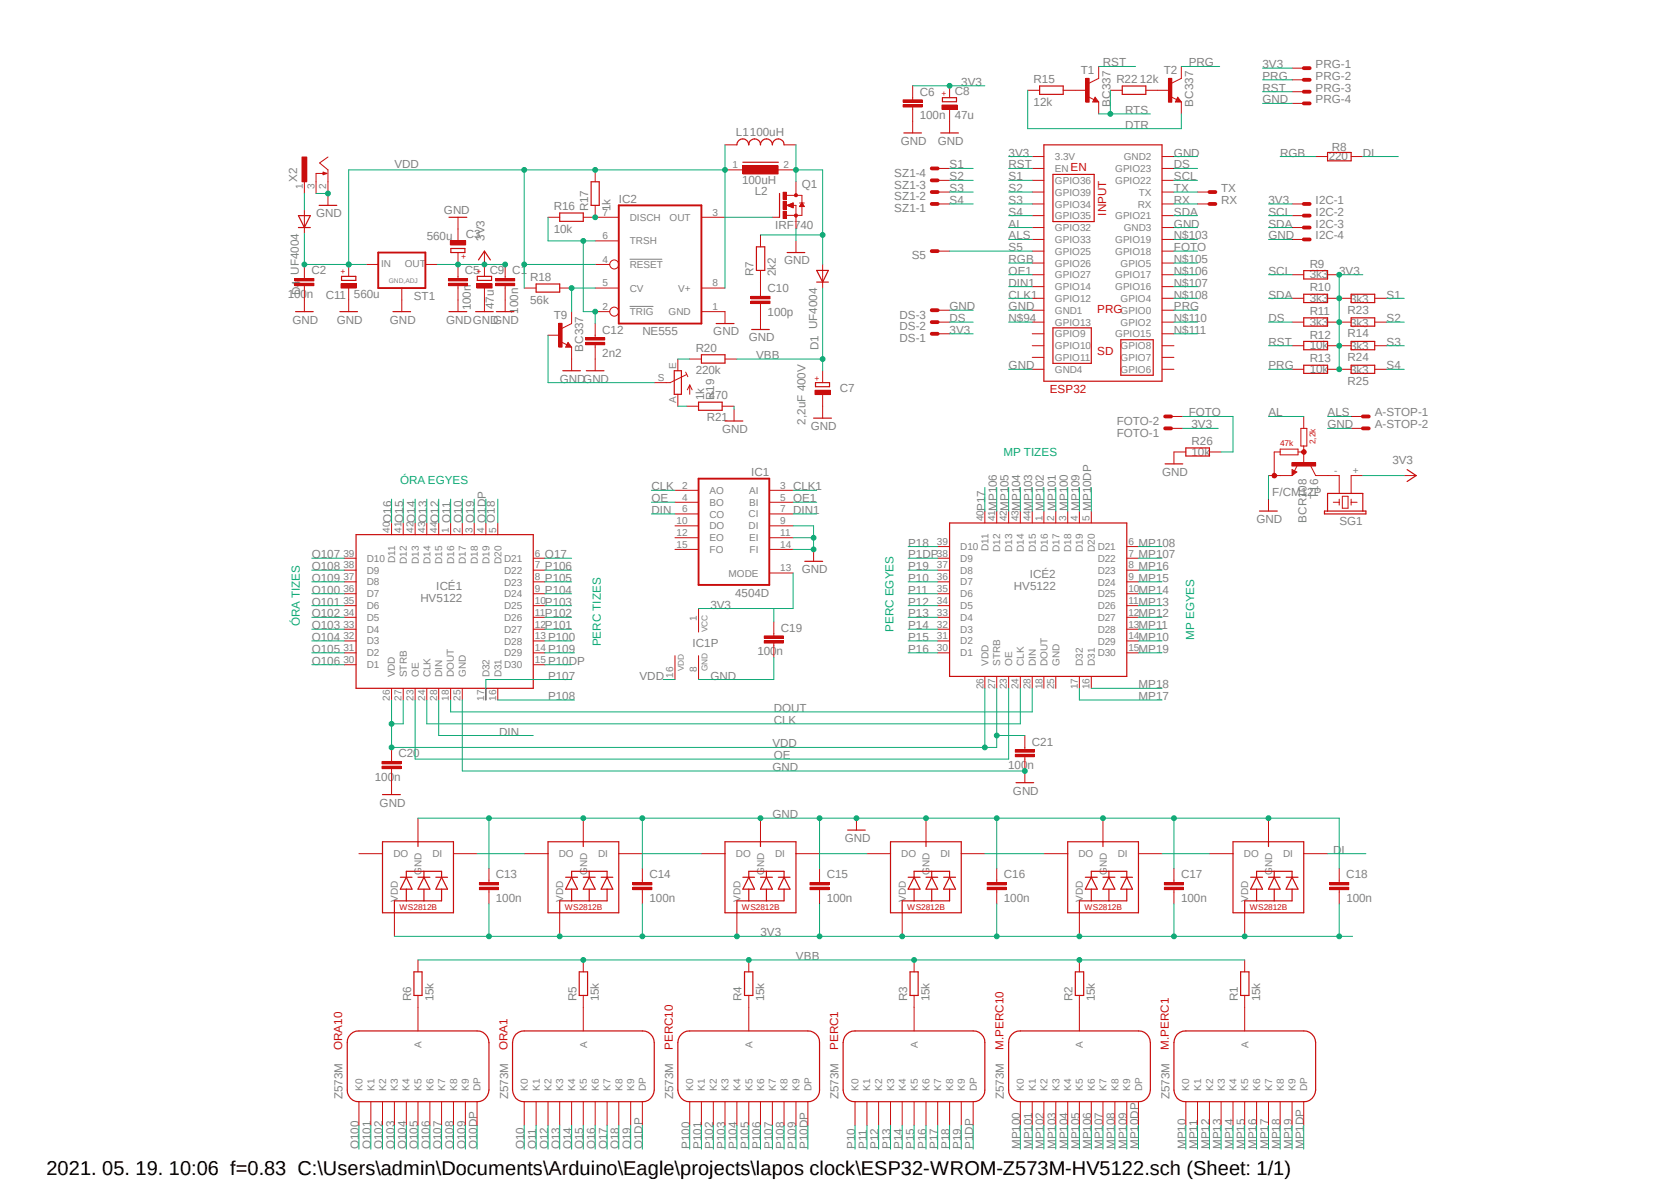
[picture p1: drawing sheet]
<svg xmlns="http://www.w3.org/2000/svg" width="297mm" height="210mm" viewBox="0 0 297 210" stroke-linecap="round" stroke-linejoin="round" font-family="sans-serif">
<defs><g id="words">
<text font-size="3.6" x="8.3" y="208.7">2021. 05. 19. 10:06 f=0.83 C:\Users\admin\Documents\Arduino\Eagle\projects\lapos clock\ESP32-WROM-Z573M-HV5122.sch (Sheet: 1/1)</text>
<g font-size="2.1" fill="#808080">
<text x="196" y="11.8">RST</text>
<text x="211.3" y="11.8">PRG</text>
<text x="163.5" y="17">C6</text>
<text x="169.7" y="16.9">C8</text>
<text x="170.9" y="15.2">3V3</text>
<text x="183.7" y="14.8">R15</text>
<text x="192.1" y="13.1">T1</text>
<text x="198.4" y="14.8">R22</text>
<text x="202.6" y="14.8">12k</text>
<text x="206.8" y="13.1">T2</text>
<text x="224.4" y="12.1">3V3</text>
<text x="224.4" y="16.3">RST</text>
<text x="224.4" y="14.2">PRG</text>
<text x="233.8" y="12.1">PRG-1</text>
<text x="233.8" y="14.2">PRG-2</text>
<text x="233.8" y="16.3">PRG-3</text>
<text x="163.5" y="21.2">100n</text>
<text x="169.7" y="21.1">47u</text>
<text x="183.7" y="18.8">12k</text>
<text x="197.4" y="18.9" transform="rotate(-90 197.4 18.9)">BC337</text>
<text x="200" y="20.2">RTS</text>
<text x="200" y="22.9">DTR</text>
<text x="212.1" y="18.9" transform="rotate(-90 212.1 18.9)">BC337</text>
<text x="224.4" y="18.4">GND</text>
<text x="233.8" y="18.4">PRG-4</text>
<text x="70.1" y="29.9">VDD</text>
<text x="130.8" y="24.1">L1100uH</text>
<text x="160.1" y="25.7">GND</text>
<text x="166.7" y="25.7">GND</text>
<text x="168.8" y="29.9">S1</text>
<text x="179.3" y="27.9">3V3</text>
<text x="179.3" y="29.9">RST</text>
<text x="208.7" y="27.9">GND</text>
<text x="208.7" y="29.9">DS</text>
<text x="227.5" y="27.9">RGB</text>
<text x="236.2" y="28.4">220</text>
<text x="236.7" y="26.9">R8</text>
<text x="242.2" y="27.9">DI</text>
<text x="52.8" y="32.3" transform="rotate(-90 52.8 32.3)">X2</text>
<text x="110" y="36">IC2</text>
<text x="131.9" y="32.7">100uH</text>
<text x="134.2" y="34.6">L2</text>
<text x="142.5" y="33.4">Q1</text>
<text x="159" y="35.6">SZ1-2</text>
<text x="159" y="33.5">SZ1-3</text>
<text x="159" y="31.4">SZ1-4</text>
<text x="168.8" y="32">S2</text>
<text x="168.8" y="34.1">S3</text>
<text x="179.3" y="32">S1</text>
<text x="179.3" y="34.1">S2</text>
<text x="208.7" y="32">SCL</text>
<text x="208.7" y="34.1">TX</text>
<text x="217" y="34.1">TX</text>
<text x="56.2" y="38.6">GND</text>
<text x="78.9" y="38">GND</text>
<text x="98.4" y="41.3">10k</text>
<text x="98.4" y="37.3">R16</text>
<text x="104.6" y="37.6" transform="rotate(-90 104.6 37.6)">R17</text>
<text x="108.5" y="37.6" transform="rotate(-90 108.5 37.6)">1k</text>
<text x="137.8" y="40.7">IRF740</text>
<text x="159" y="37.7">SZ1-1</text>
<text x="168.8" y="36.2">S4</text>
<text x="179.3" y="36.2">S3</text>
<text x="179.3" y="38.3">S4</text>
<text x="179.3" y="40.4">AL</text>
<text x="208.7" y="40.4">GND</text>
<text x="208.7" y="36.2">RX</text>
<text x="208.7" y="38.3">SDA</text>
<text x="217" y="36.2">RX</text>
<text x="225.5" y="38.3">SCL</text>
<text x="225.5" y="40.4">SDA</text>
<text x="225.5" y="36.2">3V3</text>
<text x="233.8" y="36.2">I2C-1</text>
<text x="233.8" y="38.3">I2C-2</text>
<text x="233.8" y="40.4">I2C-3</text>
<text x="75.9" y="42.6">560u</text>
<text x="82.8" y="42.3">C3</text>
<text x="86.1" y="42.8" transform="rotate(-90 86.1 42.8)">3V3</text>
<text x="139.4" y="47">GND</text>
<text x="162.1" y="46.1">S5</text>
<text x="179.3" y="44.6">S5</text>
<text x="179.3" y="46.7">RGB</text>
<text x="179.3" y="42.5">ALS</text>
<text x="208.7" y="42.5">N$103</text>
<text x="208.7" y="44.6">FOTO</text>
<text x="208.7" y="46.7">N$105</text>
<text x="225.5" y="42.5">GND</text>
<text x="232.8" y="47.6">R9</text>
<text x="233.8" y="42.5">I2C-4</text>
<text x="51.1" y="53">100n</text>
<text x="53.1" y="48.8" transform="rotate(-90 53.1 48.8)">UF4004</text>
<text x="53.3" y="52.5" transform="rotate(-90 53.3 52.5)">D4</text>
<text x="55.4" y="48.8">C2</text>
<text x="57.9" y="53.1">C11</text>
<text x="62.9" y="52.9">560u</text>
<text x="73.5" y="53.3">ST1</text>
<text x="82.6" y="48.8">C5</text>
<text x="87" y="48.7">C9</text>
<text x="91.1" y="48.8">C1</text>
<text x="94.2" y="53.9">56k</text>
<text x="94.2" y="50">R18</text>
<text x="133.9" y="49.1" transform="rotate(-90 133.9 49.1)">R7</text>
<text x="136.4" y="51.9">C10</text>
<text x="137.9" y="49.1" transform="rotate(-90 137.9 49.1)">2k2</text>
<text x="179.3" y="53">CLK1</text>
<text x="179.3" y="48.8">OE1</text>
<text x="179.3" y="50.9">DIN1</text>
<text x="208.7" y="48.8">N$106</text>
<text x="208.7" y="50.9">N$107</text>
<text x="208.7" y="53">N$108</text>
<text x="225.5" y="48.8">SCL</text>
<text x="225.5" y="53">SDA</text>
<text x="232.8" y="49.4">3k3</text>
<text x="232.8" y="53.6">3k3</text>
<text x="232.8" y="51.8">R10</text>
<text x="238" y="48.8">3V3</text>
<text x="240" y="53.9">3k3</text>
<text x="246.5" y="53">S1</text>
<text x="52" y="57.5">GND</text>
<text x="59.9" y="57.5">GND</text>
<text x="69.3" y="57.5">GND</text>
<text x="79.3" y="57.5">GNDGND</text>
<text x="83.7" y="55.2" transform="rotate(-90 83.7 55.2)">100n</text>
<text x="87.7" y="57.5">GND</text>
<text x="87.8" y="54.9" transform="rotate(-90 87.8 54.9)">47u</text>
<text x="92.1" y="55.7" transform="rotate(-90 92.1 55.7)">100n</text>
<text x="98.4" y="56.7">T9</text>
<text x="107.1" y="59.3">C12</text>
<text x="114.2" y="59.6">NE555</text>
<text x="126.8" y="59.6">GND</text>
<text x="136.4" y="56.1">100p</text>
<text x="159.9" y="58.7">DS-2</text>
<text x="159.9" y="56.6">DS-3</text>
<text x="168.8" y="55.1">GND</text>
<text x="168.8" y="57.2">DS</text>
<text x="168.8" y="59.3">3V3</text>
<text x="179.3" y="55.1">GND</text>
<text x="179.3" y="57.2">N$94</text>
<text x="208.7" y="57.2">N$110</text>
<text x="208.7" y="59.3">N$111</text>
<text x="208.7" y="55.1">PRG</text>
<text x="225.5" y="57.2">DS</text>
<text x="232.8" y="57.9">3k3</text>
<text x="232.8" y="56">R11</text>
<text x="239.5" y="59.9">R14</text>
<text x="239.5" y="55.8">R23</text>
<text x="240" y="58.1">3k3</text>
<text x="246.5" y="57.2">S2</text>
<text x="103.7" y="62.5" transform="rotate(-90 103.7 62.5)">BC337</text>
<text x="107.1" y="63.5">2n2</text>
<text x="123.7" y="62.5">R20</text>
<text x="133.1" y="60.6">GND</text>
<text x="134.4" y="63.8">VBB</text>
<text x="145.5" y="62.2" transform="rotate(-90 145.5 62.2)">D1 UF4004</text>
<text x="159.9" y="60.8">DS-1</text>
<text x="179.3" y="65.6">GND</text>
<text x="225.5" y="61.4">RST</text>
<text x="225.5" y="65.6">PRG</text>
<text x="232.8" y="62.1">10k</text>
<text x="232.8" y="60.2">R12</text>
<text x="232.8" y="64.4">R13</text>
<text x="239.5" y="64.1">R24</text>
<text x="240" y="62.3">3k3</text>
<text x="246.5" y="61.4">S3</text>
<text x="246.5" y="65.6">S4</text>
<text x="99.5" y="68">GNDGND</text>
<text x="123.7" y="66.5">220k</text>
<text x="125.1" y="71.1" transform="rotate(-90 125.1 71.1)">1k</text>
<text x="126" y="71">470</text>
<text x="126.9" y="71.1" transform="rotate(-90 126.9 71.1)">R19</text>
<text x="149.3" y="69.7">C7</text>
<text x="232.8" y="66.3">10k</text>
<text x="239.5" y="68.3">R25</text>
<text x="240" y="66.5">3k3</text>
<text x="125.6" y="74.9">R21</text>
<text x="128.4" y="76.9">GND</text>
<text x="143.2" y="75.4" transform="rotate(-90 143.2 75.4)">2,2uF 400V</text>
<text x="144.1" y="76.4">GND</text>
<text x="198.5" y="77.6">FOTO-1</text>
<text x="198.5" y="75.5">FOTO-2</text>
<text x="211.3" y="74">FOTO</text>
<text x="211.8" y="76.1">3V3</text>
<text x="225.5" y="74">AL</text>
<text x="236" y="76.1">GND</text>
<text x="236" y="74">ALS</text>
<text x="244.3" y="74">A-STOP-1</text>
<text x="244.3" y="76.1">A-STOP-2</text>
<text x="211.8" y="80.9">10k</text>
<text x="211.8" y="79.1">R26</text>
<text x="247.5" y="82.4">3V3</text>
<text x="115.8" y="87.1">CLK</text>
<text x="115.8" y="89.2">OE</text>
<text x="133.5" y="84.5">IC1</text>
<text x="141" y="87.1">CLK1</text>
<text x="141" y="89.2">OE1</text>
<text x="206.5" y="84.5">GND</text>
<text x="226.1" y="88.1">F/CM12P</text>
<text x="234.3" y="88.6" transform="rotate(-90 234.3 88.6)">T16</text>
<text x="69.6" y="92.9" transform="rotate(-90 69.6 92.9)">O16</text>
<text x="71.7" y="92.9" transform="rotate(-90 71.7 92.9)">O15</text>
<text x="73.8" y="92.9" transform="rotate(-90 73.8 92.9)">O14</text>
<text x="75.9" y="92.9" transform="rotate(-90 75.9 92.9)">O13</text>
<text x="78" y="92.9" transform="rotate(-90 78 92.9)">O12</text>
<text x="80.1" y="92.9" transform="rotate(-90 80.1 92.9)">O11</text>
<text x="82.2" y="92.9" transform="rotate(-90 82.2 92.9)">O10</text>
<text x="84.3" y="92.9" transform="rotate(-90 84.3 92.9)">O19</text>
<text x="86.4" y="92.9" transform="rotate(-90 86.4 92.9)">O1DP</text>
<text x="88" y="92.9" transform="rotate(-90 88 92.9)">O18</text>
<text x="115.8" y="91.3">DIN</text>
<text x="141" y="91.3">DIN1</text>
<text x="175.1" y="90.8" transform="rotate(-90 175.1 90.8)">P17</text>
<text x="177.2" y="90.8" transform="rotate(-90 177.2 90.8)">MP106</text>
<text x="179.3" y="90.8" transform="rotate(-90 179.3 90.8)">MP105</text>
<text x="181.4" y="90.8" transform="rotate(-90 181.4 90.8)">MP104</text>
<text x="183.5" y="90.8" transform="rotate(-90 183.5 90.8)">MP103</text>
<text x="185.5" y="90.8" transform="rotate(-90 185.5 90.8)">MP102</text>
<text x="187.7" y="90.8" transform="rotate(-90 187.7 90.8)">MP101</text>
<text x="189.8" y="90.8" transform="rotate(-90 189.8 90.8)">MP100</text>
<text x="191.9" y="90.8" transform="rotate(-90 191.9 90.8)">MP109</text>
<text x="194" y="90.8" transform="rotate(-90 194 90.8)">MP10DP</text>
<text x="223.4" y="92.9">GND</text>
<text x="232.2" y="92.8" transform="rotate(-90 232.2 92.8)">BCR108</text>
<text x="238.1" y="93.3">SG1</text>
<text x="55.4" y="99.2">O107</text>
<text x="55.4" y="101.3">O108</text>
<text x="96.9" y="99.2">O17</text>
<text x="96.9" y="101.3">P106</text>
<text x="142.5" y="101.8">GND</text>
<text x="161.4" y="97.1">P18</text>
<text x="161.4" y="101.3">P19</text>
<text x="161.4" y="99.2">P1DP</text>
<text x="202.4" y="99.2">MP107</text>
<text x="202.4" y="97.1">MP108</text>
<text x="202.4" y="101.3">MP16</text>
<text x="55.4" y="105.5">O100</text>
<text x="55.4" y="107.6">O101</text>
<text x="55.4" y="103.4">O109</text>
<text x="74.7" y="107">HV5122</text>
<text x="77.6" y="104.9">ICÉ1</text>
<text x="96.9" y="107.6">P103</text>
<text x="96.9" y="105.5">P104</text>
<text x="96.9" y="103.4">P105</text>
<text x="130.7" y="106">4504D</text>
<text x="161.4" y="103.4">P10</text>
<text x="161.4" y="105.5">P11</text>
<text x="161.4" y="107.6">P12</text>
<text x="180.2" y="104.9">HV5122</text>
<text x="183" y="102.8">ICÉ2</text>
<text x="202.4" y="107.6">MP13</text>
<text x="202.4" y="105.5">MP14</text>
<text x="202.4" y="103.4">MP15</text>
<text x="55.4" y="109.7">O102</text>
<text x="55.4" y="111.8">O103</text>
<text x="55.4" y="113.9">O104</text>
<text x="96.9" y="111.8">P101</text>
<text x="96.9" y="109.7">P102</text>
<text x="97.4" y="113.9">P100</text>
<text x="126.3" y="108.1">3V3</text>
<text x="138.8" y="112.3">C19</text>
<text x="161.4" y="109.7">P13</text>
<text x="161.4" y="111.8">P14</text>
<text x="161.4" y="113.9">P15</text>
<text x="202.4" y="113.9">MP10</text>
<text x="202.4" y="111.8">MP11</text>
<text x="202.4" y="109.7">MP12</text>
<text x="55.4" y="116">O105</text>
<text x="55.4" y="118.1">O106</text>
<text x="97.4" y="116">P109</text>
<text x="97.4" y="118.1">P10DP</text>
<text x="123.1" y="114.9">IC1P</text>
<text x="134.6" y="116.5">100n</text>
<text x="161.4" y="116">P16</text>
<text x="202.4" y="116">MP19</text>
<text x="97.4" y="120.7">P107</text>
<text x="97.4" y="124.4">P108</text>
<text x="113.7" y="120.7">VDD</text>
<text x="126.3" y="120.7">GND</text>
<text x="202.4" y="124.4">MP17</text>
<text x="202.4" y="122.3">MP18</text>
<text x="88.7" y="130.7">DIN</text>
<text x="137.5" y="126.5">DOUT</text>
<text x="137.5" y="128.6">CLK</text>
<text x="70.8" y="134.6">C20</text>
<text x="137.3" y="137">GND</text>
<text x="137.3" y="132.8">VDD</text>
<text x="137.5" y="134.9">OE</text>
<text x="179.2" y="136.7">100n</text>
<text x="183.4" y="132.5">C21</text>
<text x="66.6" y="138.8">100n</text>
<text x="67.5" y="143.3">GND</text>
<text x="180" y="141.2">GND</text>
<text x="137.3" y="145.4">GND</text>
<text x="150.2" y="149.6">GND</text>
<text x="237" y="151.7">DI</text>
<text x="88.1" y="160.3">100n</text>
<text x="88.1" y="156.1">C13</text>
<text x="115.4" y="160.3">100n</text>
<text x="115.4" y="156.1">C14</text>
<text x="146.9" y="160.3">100n</text>
<text x="146.9" y="156.1">C15</text>
<text x="178.4" y="160.3">100n</text>
<text x="178.4" y="156.1">C16</text>
<text x="209.9" y="156.1">C17</text>
<text x="209.9" y="160.3">100n</text>
<text x="239.3" y="156.1">C18</text>
<text x="239.3" y="160.3">100n</text>
<text x="135.2" y="166.4">3V3</text>
<text x="141.5" y="170.6">VBB</text>
<text x="73.1" y="177.9" transform="rotate(-90 73.1 177.9)">R6</text>
<text x="77" y="177.9" transform="rotate(-90 77 177.9)">15k</text>
<text x="102.4" y="177.9" transform="rotate(-90 102.4 177.9)">R5</text>
<text x="106.4" y="177.9" transform="rotate(-90 106.4 177.9)">15k</text>
<text x="131.8" y="177.9" transform="rotate(-90 131.8 177.9)">R4</text>
<text x="135.8" y="177.9" transform="rotate(-90 135.8 177.9)">15k</text>
<text x="161.2" y="177.9" transform="rotate(-90 161.2 177.9)">R3</text>
<text x="165.2" y="177.9" transform="rotate(-90 165.2 177.9)">15k</text>
<text x="190.6" y="177.9" transform="rotate(-90 190.6 177.9)">R2</text>
<text x="194.6" y="177.9" transform="rotate(-90 194.6 177.9)">15k</text>
<text x="220" y="177.9" transform="rotate(-90 220 177.9)">R1</text>
<text x="224" y="177.9" transform="rotate(-90 224 177.9)">15k</text>
<text x="60.9" y="195.3" transform="rotate(-90 60.9 195.3)">Z573M</text>
<text x="90.3" y="195.3" transform="rotate(-90 90.3 195.3)">Z573M</text>
<text x="119.7" y="195.3" transform="rotate(-90 119.7 195.3)">Z573M</text>
<text x="149.1" y="195.3" transform="rotate(-90 149.1 195.3)">Z573M</text>
<text x="178.4" y="195.3" transform="rotate(-90 178.4 195.3)">Z573M</text>
<text x="207.9" y="195.3" transform="rotate(-90 207.9 195.3)">Z573M</text>
<text x="63.8" y="204.2" transform="rotate(-90 63.8 204.2)">O100</text>
<text x="65.9" y="204.2" transform="rotate(-90 65.9 204.2)">O101</text>
<text x="68" y="204.2" transform="rotate(-90 68 204.2)">O102</text>
<text x="70.1" y="204.2" transform="rotate(-90 70.1 204.2)">O103</text>
<text x="72.2" y="204.2" transform="rotate(-90 72.2 204.2)">O104</text>
<text x="74.3" y="204.2" transform="rotate(-90 74.3 204.2)">O105</text>
<text x="76.4" y="204.2" transform="rotate(-90 76.4 204.2)">O106</text>
<text x="78.5" y="204.2" transform="rotate(-90 78.5 204.2)">O107</text>
<text x="80.6" y="204.2" transform="rotate(-90 80.6 204.2)">O108</text>
<text x="82.7" y="204.2" transform="rotate(-90 82.7 204.2)">O109</text>
<text x="84.8" y="204.2" transform="rotate(-90 84.8 204.2)">O10DP</text>
<text x="93.2" y="204.2" transform="rotate(-90 93.2 204.2)">O10</text>
<text x="95.3" y="204.2" transform="rotate(-90 95.3 204.2)">O11</text>
<text x="97.4" y="204.2" transform="rotate(-90 97.4 204.2)">O12</text>
<text x="99.5" y="204.2" transform="rotate(-90 99.5 204.2)">O13</text>
<text x="101.6" y="204.2" transform="rotate(-90 101.6 204.2)">O14</text>
<text x="103.7" y="204.2" transform="rotate(-90 103.7 204.2)">O15</text>
<text x="105.8" y="204.2" transform="rotate(-90 105.8 204.2)">O16</text>
<text x="107.9" y="204.2" transform="rotate(-90 107.9 204.2)">O17</text>
<text x="110" y="204.2" transform="rotate(-90 110 204.2)">O18</text>
<text x="112.1" y="204.2" transform="rotate(-90 112.1 204.2)">O19</text>
<text x="114.2" y="204.2" transform="rotate(-90 114.2 204.2)">O1DP</text>
<text x="122.6" y="204.2" transform="rotate(-90 122.6 204.2)">P100</text>
<text x="124.7" y="204.2" transform="rotate(-90 124.7 204.2)">P101</text>
<text x="126.8" y="204.2" transform="rotate(-90 126.8 204.2)">P102</text>
<text x="128.9" y="204.2" transform="rotate(-90 128.9 204.2)">P103</text>
<text x="131" y="204.2" transform="rotate(-90 131 204.2)">P104</text>
<text x="133.1" y="204.2" transform="rotate(-90 133.1 204.2)">P105</text>
<text x="135.2" y="204.2" transform="rotate(-90 135.2 204.2)">P106</text>
<text x="137.3" y="204.2" transform="rotate(-90 137.3 204.2)">P107</text>
<text x="139.4" y="204.2" transform="rotate(-90 139.4 204.2)">P108</text>
<text x="141.5" y="204.2" transform="rotate(-90 141.5 204.2)">P109</text>
<text x="143.6" y="204.2" transform="rotate(-90 143.6 204.2)">P10DP</text>
<text x="152" y="204.2" transform="rotate(-90 152 204.2)">P10</text>
<text x="154.1" y="204.2" transform="rotate(-90 154.1 204.2)">P11</text>
<text x="156.2" y="204.2" transform="rotate(-90 156.2 204.2)">P12</text>
<text x="158.3" y="204.2" transform="rotate(-90 158.3 204.2)">P13</text>
<text x="160.4" y="204.2" transform="rotate(-90 160.4 204.2)">P14</text>
<text x="162.5" y="204.2" transform="rotate(-90 162.5 204.2)">P15</text>
<text x="164.6" y="204.2" transform="rotate(-90 164.6 204.2)">P16</text>
<text x="166.7" y="204.2" transform="rotate(-90 166.7 204.2)">P17</text>
<text x="168.8" y="204.2" transform="rotate(-90 168.8 204.2)">P18</text>
<text x="170.9" y="204.2" transform="rotate(-90 170.9 204.2)">P19</text>
<text x="173" y="204.2" transform="rotate(-90 173 204.2)">P1DP</text>
<text x="181.4" y="204.2" transform="rotate(-90 181.4 204.2)">MP100</text>
<text x="183.5" y="204.2" transform="rotate(-90 183.5 204.2)">MP101</text>
<text x="185.5" y="204.2" transform="rotate(-90 185.5 204.2)">MP102</text>
<text x="187.7" y="204.2" transform="rotate(-90 187.7 204.2)">MP103</text>
<text x="189.8" y="204.2" transform="rotate(-90 189.8 204.2)">MP104</text>
<text x="191.9" y="204.2" transform="rotate(-90 191.9 204.2)">MP105</text>
<text x="194" y="204.2" transform="rotate(-90 194 204.2)">MP106</text>
<text x="196" y="204.2" transform="rotate(-90 196 204.2)">MP107</text>
<text x="198.2" y="204.2" transform="rotate(-90 198.2 204.2)">MP108</text>
<text x="200.3" y="204.2" transform="rotate(-90 200.3 204.2)">MP109</text>
<text x="202.4" y="204.2" transform="rotate(-90 202.4 204.2)">MP10DP</text>
<text x="210.8" y="204.2" transform="rotate(-90 210.8 204.2)">MP10</text>
<text x="212.9" y="204.2" transform="rotate(-90 212.9 204.2)">MP11</text>
<text x="215" y="204.2" transform="rotate(-90 215 204.2)">MP12</text>
<text x="217" y="204.2" transform="rotate(-90 217 204.2)">MP13</text>
<text x="219.2" y="204.2" transform="rotate(-90 219.2 204.2)">MP14</text>
<text x="221.3" y="204.2" transform="rotate(-90 221.3 204.2)">MP15</text>
<text x="223.4" y="204.2" transform="rotate(-90 223.4 204.2)">MP16</text>
<text x="225.5" y="204.2" transform="rotate(-90 225.5 204.2)">MP17</text>
<text x="227.5" y="204.2" transform="rotate(-90 227.5 204.2)">MP18</text>
<text x="229.7" y="204.2" transform="rotate(-90 229.7 204.2)">MP19</text>
<text x="231.7" y="204.2" transform="rotate(-90 231.7 204.2)">MP1DP</text>
</g>
<g font-size="2.1" fill="#c90d0c">
<text x="190.3" y="30.4">EN</text>
<text x="196.6" y="38.3" transform="rotate(-90 196.6 38.3)">INPUT</text>
<text x="195" y="55.6">PRG</text>
<text x="195" y="63">SD</text>
<text x="186.6" y="69.8">ESP32</text>
<text x="60.8" y="186.6" transform="rotate(-90 60.8 186.6)">ORA10</text>
<text x="90.2" y="186.6" transform="rotate(-90 90.2 186.6)">ORA1</text>
<text x="119.6" y="186.6" transform="rotate(-90 119.6 186.6)">PERC10</text>
<text x="149" y="186.6" transform="rotate(-90 149 186.6)">PERC1</text>
<text x="178.4" y="186.6" transform="rotate(-90 178.4 186.6)">M.PERC10</text>
<text x="207.8" y="186.6" transform="rotate(-90 207.8 186.6)">M.PERC1</text>
</g>
<g font-size="2.1" fill="#0dab76">
<text x="178.4" y="81">MP TIZES</text>
<text x="71.1" y="86">ÓRA EGYES</text>
<text x="53.3" y="111.3" transform="rotate(-90 53.3 111.3)">ÓRA TIZES</text>
<text x="158.8" y="112.3" transform="rotate(-90 158.8 112.3)">PERC EGYES</text>
<text x="212.3" y="113.7" transform="rotate(-90 212.3 113.7)">MP EGYES</text>
<text x="106.8" y="114.9" transform="rotate(-90 106.8 114.9)">PERC TIZES</text>
</g>
<g font-size="1.8" fill="#808080">
<text x="130.2" y="29.9">1</text>
<text x="139.2" y="29.9">2</text>
<text x="187.5" y="28.4">3.3V</text>
<text x="199.7" y="28.5">GND2</text>
<text x="53.8" y="33.6" transform="rotate(-90 53.8 33.6)">1</text>
<text x="55.9" y="33.6" transform="rotate(-90 55.9 33.6)">3</text>
<text x="58" y="33.6" transform="rotate(-90 58 33.6)">2</text>
<text x="187.5" y="34.8">GPIO39</text>
<text x="187.5" y="32.7">GPIO36</text>
<text x="187.5" y="30.6">EN</text>
<text x="198.2" y="32.7">GPIO22</text>
<text x="198.2" y="30.6">GPIO23</text>
<text x="202.4" y="34.8">TX</text>
<text x="107.1" y="38.3">7</text>
<text x="111.9" y="39.2">DISCH</text>
<text x="119" y="39.2">OUT</text>
<text x="126.6" y="38.3">3</text>
<text x="187.5" y="41.1">GPIO32</text>
<text x="187.5" y="38.9">GPIO35</text>
<text x="187.5" y="36.9">GPIO34</text>
<text x="198.2" y="39">GPIO21</text>
<text x="199.7" y="41.1">GND3</text>
<text x="202.2" y="36.9">RX</text>
<text x="67.7" y="47.5">IN</text>
<text x="71.9" y="47.5">OUT</text>
<text x="107.1" y="46.7">4</text>
<text x="107.1" y="42.5">6</text>
<text x="111.9" y="47.6">RESET</text>
<text x="111.9" y="43.4">TRSH</text>
<text x="187.5" y="47.4">GPIO26</text>
<text x="187.5" y="45.3">GPIO25</text>
<text x="187.5" y="43.1">GPIO33</text>
<text x="198.2" y="45.3">GPIO18</text>
<text x="198.2" y="43.2">GPIO19</text>
<text x="199.2" y="47.4">GPIO5</text>
<text x="107.1" y="50.9">5</text>
<text x="111.9" y="51.8">CV</text>
<text x="120.5" y="51.8">V+</text>
<text x="126.6" y="50.9">8</text>
<text x="187.5" y="53.6">GPIO12</text>
<text x="187.5" y="51.6">GPIO14</text>
<text x="187.5" y="49.4">GPIO27</text>
<text x="198.2" y="51.6">GPIO16</text>
<text x="198.2" y="49.4">GPIO17</text>
<text x="199.2" y="53.7">GPIO4</text>
<text x="107.1" y="55.1">2</text>
<text x="111.9" y="56">TRIG</text>
<text x="118.8" y="56">GND</text>
<text x="126.6" y="55.1">1</text>
<text x="187.5" y="59.9">GPIO9</text>
<text x="187.5" y="57.9">GPIO13</text>
<text x="187.5" y="55.8">GND1</text>
<text x="198.2" y="59.9">GPIO15</text>
<text x="199.2" y="57.9">GPIO2</text>
<text x="199.2" y="55.8">GPIO0</text>
<text x="120.2" y="65.6" transform="rotate(-90 120.2 65.6)">E</text>
<text x="187.5" y="64.1">GPIO11</text>
<text x="187.5" y="62.1">GPIO10</text>
<text x="199.2" y="64.2">GPIO7</text>
<text x="199.2" y="62.1">GPIO8</text>
<text x="116.9" y="67.7">S</text>
<text x="120.2" y="71.5" transform="rotate(-90 120.2 71.5)">A</text>
<text x="187.5" y="66.3">GND4</text>
<text x="199.2" y="66.3">GPIO6</text>
<text x="121.2" y="86.8">2</text>
<text x="121.2" y="88.9">4</text>
<text x="126.1" y="87.8">AO</text>
<text x="126.1" y="89.9">BO</text>
<text x="133.1" y="87.8">AI</text>
<text x="133.1" y="89.9">BI</text>
<text x="138.7" y="86.8">3</text>
<text x="138.7" y="88.9">5</text>
<text x="237.2" y="84.2">-</text>
<text x="240.5" y="84.2">+</text>
<text x="69.3" y="94.7" transform="rotate(-90 69.3 94.7)">40</text>
<text x="71.4" y="94.7" transform="rotate(-90 71.4 94.7)">41</text>
<text x="73.5" y="94.7" transform="rotate(-90 73.5 94.7)">42</text>
<text x="75.6" y="94.7" transform="rotate(-90 75.6 94.7)">43</text>
<text x="77.7" y="94.7" transform="rotate(-90 77.7 94.7)">44</text>
<text x="79.8" y="94.7" transform="rotate(-90 79.8 94.7)">1</text>
<text x="81.9" y="94.7" transform="rotate(-90 81.9 94.7)">2</text>
<text x="84" y="94.7" transform="rotate(-90 84 94.7)">3</text>
<text x="86.1" y="94.7" transform="rotate(-90 86.1 94.7)">4</text>
<text x="88.2" y="94.7" transform="rotate(-90 88.2 94.7)">5</text>
<text x="120.3" y="93.1">10</text>
<text x="120.3" y="95.2">12</text>
<text x="121.2" y="91">6</text>
<text x="126.1" y="92">CO</text>
<text x="126.1" y="94.1">DO</text>
<text x="133.1" y="91.9">CI</text>
<text x="133.1" y="94.1">DI</text>
<text x="138.7" y="91">7</text>
<text x="138.7" y="93.1">9</text>
<text x="138.7" y="95.2">11</text>
<text x="174.8" y="92.6" transform="rotate(-90 174.8 92.6)">40</text>
<text x="176.9" y="92.6" transform="rotate(-90 176.9 92.6)">41</text>
<text x="179" y="92.6" transform="rotate(-90 179 92.6)">42</text>
<text x="181.1" y="92.6" transform="rotate(-90 181.1 92.6)">43</text>
<text x="183.2" y="92.6" transform="rotate(-90 183.2 92.6)">44</text>
<text x="185.3" y="92.6" transform="rotate(-90 185.3 92.6)">1</text>
<text x="187.4" y="92.6" transform="rotate(-90 187.4 92.6)">2</text>
<text x="189.5" y="92.6" transform="rotate(-90 189.5 92.6)">3</text>
<text x="191.6" y="92.6" transform="rotate(-90 191.6 92.6)">4</text>
<text x="193.7" y="92.6" transform="rotate(-90 193.7 92.6)">5</text>
<text x="61" y="101">38</text>
<text x="61" y="98.9">39</text>
<text x="65.2" y="101.9">D9</text>
<text x="65.2" y="99.8">D10</text>
<text x="70.2" y="100" transform="rotate(-90 70.2 100)">D11</text>
<text x="72.3" y="100.2" transform="rotate(-90 72.3 100.2)">D12</text>
<text x="74.4" y="100.2" transform="rotate(-90 74.4 100.2)">D13</text>
<text x="76.5" y="100.2" transform="rotate(-90 76.5 100.2)">D14</text>
<text x="78.6" y="100.2" transform="rotate(-90 78.6 100.2)">D15</text>
<text x="80.7" y="100.2" transform="rotate(-90 80.7 100.2)">D16</text>
<text x="82.8" y="100.2" transform="rotate(-90 82.8 100.2)">D17</text>
<text x="84.9" y="100.2" transform="rotate(-90 84.9 100.2)">D18</text>
<text x="87" y="100.2" transform="rotate(-90 87 100.2)">D19</text>
<text x="89.1" y="100.2" transform="rotate(-90 89.1 100.2)">D20</text>
<text x="89.6" y="99.8">D21</text>
<text x="89.6" y="101.9">D22</text>
<text x="95.1" y="98.9">6</text>
<text x="95.1" y="101">7</text>
<text x="120.3" y="97.3">15</text>
<text x="126.1" y="96.2">EO</text>
<text x="126.1" y="98.3">FO</text>
<text x="133.1" y="96.1">EI</text>
<text x="133.2" y="98.3">FI</text>
<text x="138.7" y="101.5">13</text>
<text x="138.7" y="97.3">14</text>
<text x="166.5" y="101">37</text>
<text x="166.5" y="98.9">38</text>
<text x="166.5" y="96.8">39</text>
<text x="170.7" y="101.9">D8</text>
<text x="170.7" y="99.8">D9</text>
<text x="170.7" y="97.7">D10</text>
<text x="175.7" y="97.9" transform="rotate(-90 175.7 97.9)">D11</text>
<text x="177.8" y="98" transform="rotate(-90 177.8 98)">D12</text>
<text x="179.9" y="98" transform="rotate(-90 179.9 98)">D13</text>
<text x="182" y="98" transform="rotate(-90 182 98)">D14</text>
<text x="184.1" y="98" transform="rotate(-90 184.1 98)">D15</text>
<text x="186.2" y="98" transform="rotate(-90 186.2 98)">D16</text>
<text x="188.3" y="98" transform="rotate(-90 188.3 98)">D17</text>
<text x="190.4" y="98" transform="rotate(-90 190.4 98)">D18</text>
<text x="192.5" y="98" transform="rotate(-90 192.5 98)">D19</text>
<text x="194.6" y="98" transform="rotate(-90 194.6 98)">D20</text>
<text x="195.1" y="97.7">D21</text>
<text x="195.1" y="99.8">D22</text>
<text x="195.1" y="101.9">D23</text>
<text x="200.6" y="96.8">6</text>
<text x="200.6" y="98.9">7</text>
<text x="200.6" y="101">8</text>
<text x="61" y="107.3">35</text>
<text x="61" y="105.2">36</text>
<text x="61" y="103.1">37</text>
<text x="65.2" y="106.1">D7</text>
<text x="65.2" y="104">D8</text>
<text x="89.6" y="104.1">D23</text>
<text x="89.6" y="106.1">D24</text>
<text x="95.1" y="103.1">8</text>
<text x="95.1" y="105.2">9</text>
<text x="95.1" y="107.3">10</text>
<text x="129.5" y="102.4">MODE</text>
<text x="166.5" y="107.3">34</text>
<text x="166.5" y="105.2">35</text>
<text x="166.5" y="103.1">36</text>
<text x="170.7" y="106.1">D6</text>
<text x="170.7" y="104">D7</text>
<text x="195.1" y="104.1">D24</text>
<text x="195.1" y="106.1">D25</text>
<text x="200.6" y="103.1">9</text>
<text x="200.6" y="105.2">10</text>
<text x="200.6" y="107.3">11</text>
<text x="61" y="113.6">32</text>
<text x="61" y="111.5">33</text>
<text x="61" y="109.4">34</text>
<text x="65.2" y="112.4">D4</text>
<text x="65.2" y="110.3">D5</text>
<text x="65.2" y="108.2">D6</text>
<text x="89.6" y="108.2">D25</text>
<text x="89.6" y="110.3">D26</text>
<text x="89.6" y="112.4">D27</text>
<text x="95.1" y="109.4">11</text>
<text x="95.1" y="111.5">12</text>
<text x="95.1" y="113.6">13</text>
<text x="123.9" y="110.4" transform="rotate(-90 123.9 110.4)">1</text>
<text x="166.5" y="113.6">31</text>
<text x="166.5" y="111.5">32</text>
<text x="166.5" y="109.4">33</text>
<text x="170.7" y="112.4">D3</text>
<text x="170.7" y="110.3">D4</text>
<text x="170.7" y="108.2">D5</text>
<text x="195.1" y="108.2">D26</text>
<text x="195.1" y="110.3">D27</text>
<text x="195.1" y="112.4">D28</text>
<text x="200.6" y="109.4">12</text>
<text x="200.6" y="111.5">13</text>
<text x="200.6" y="113.6">14</text>
<text x="61" y="117.8">30</text>
<text x="61" y="115.7">31</text>
<text x="65.2" y="118.7">D1</text>
<text x="65.2" y="116.6">D2</text>
<text x="65.2" y="114.5">D3</text>
<text x="89.6" y="114.6">D28</text>
<text x="89.6" y="116.6">D29</text>
<text x="89.6" y="118.7">D30</text>
<text x="95.1" y="115.7">14</text>
<text x="95.1" y="117.8">15</text>
<text x="123.9" y="119.4" transform="rotate(-90 123.9 119.4)">8</text>
<text x="166.5" y="115.7">30</text>
<text x="170.7" y="116.6">D1</text>
<text x="170.7" y="114.5">D2</text>
<text x="175.7" y="118.3" transform="rotate(-90 175.7 118.3)">VDD</text>
<text x="177.8" y="118.3" transform="rotate(-90 177.8 118.3)">STRB</text>
<text x="179.9" y="118.3" transform="rotate(-90 179.9 118.3)">OE</text>
<text x="182" y="118.3" transform="rotate(-90 182 118.3)">CLK</text>
<text x="184.1" y="118.3" transform="rotate(-90 184.1 118.3)">DIN</text>
<text x="186.2" y="118.3" transform="rotate(-90 186.2 118.3)">DOUT</text>
<text x="188.3" y="118.3" transform="rotate(-90 188.3 118.3)">GND</text>
<text x="192.5" y="118.3" transform="rotate(-90 192.5 118.3)">D32</text>
<text x="194.6" y="118.3" transform="rotate(-90 194.6 118.3)">D31</text>
<text x="195.1" y="114.6">D29</text>
<text x="195.1" y="116.6">D30</text>
<text x="200.6" y="115.7">15</text>
<text x="69.3" y="124.5" transform="rotate(-90 69.3 124.5)">26</text>
<text x="70.2" y="120.4" transform="rotate(-90 70.2 120.4)">VDD</text>
<text x="71.4" y="124.5" transform="rotate(-90 71.4 124.5)">27</text>
<text x="72.3" y="120.4" transform="rotate(-90 72.3 120.4)">STRB</text>
<text x="73.5" y="124.5" transform="rotate(-90 73.5 124.5)">23</text>
<text x="74.4" y="120.4" transform="rotate(-90 74.4 120.4)">OE</text>
<text x="75.6" y="124.5" transform="rotate(-90 75.6 124.5)">24</text>
<text x="76.5" y="120.4" transform="rotate(-90 76.5 120.4)">CLK</text>
<text x="77.7" y="124.5" transform="rotate(-90 77.7 124.5)">28</text>
<text x="78.6" y="120.4" transform="rotate(-90 78.6 120.4)">DIN</text>
<text x="79.8" y="124.5" transform="rotate(-90 79.8 124.5)">18</text>
<text x="80.7" y="120.4" transform="rotate(-90 80.7 120.4)">DOUT</text>
<text x="81.9" y="124.5" transform="rotate(-90 81.9 124.5)">25</text>
<text x="82.8" y="120.4" transform="rotate(-90 82.8 120.4)">GND</text>
<text x="86.1" y="124.5" transform="rotate(-90 86.1 124.5)">17</text>
<text x="87" y="120.4" transform="rotate(-90 87 120.4)">D32</text>
<text x="88.2" y="124.5" transform="rotate(-90 88.2 124.5)">16</text>
<text x="89.1" y="120.4" transform="rotate(-90 89.1 120.4)">D31</text>
<text x="119.7" y="120.4" transform="rotate(-90 119.7 120.4)">16</text>
<text x="174.8" y="122.4" transform="rotate(-90 174.8 122.4)">26</text>
<text x="176.9" y="122.4" transform="rotate(-90 176.9 122.4)">27</text>
<text x="179" y="122.4" transform="rotate(-90 179 122.4)">23</text>
<text x="181.1" y="122.4" transform="rotate(-90 181.1 122.4)">24</text>
<text x="183.2" y="122.4" transform="rotate(-90 183.2 122.4)">28</text>
<text x="185.3" y="122.4" transform="rotate(-90 185.3 122.4)">18</text>
<text x="187.4" y="122.4" transform="rotate(-90 187.4 122.4)">25</text>
<text x="191.6" y="122.4" transform="rotate(-90 191.6 122.4)">17</text>
<text x="193.7" y="122.4" transform="rotate(-90 193.7 122.4)">16</text>
<text x="69.9" y="152.3">DO</text>
<text x="74.9" y="155.4" transform="rotate(-90 74.9 155.4)">GND</text>
<text x="76.9" y="152.3">DI</text>
<text x="99.3" y="152.3">DO</text>
<text x="104.4" y="155.4" transform="rotate(-90 104.4 155.4)">GND</text>
<text x="106.3" y="152.3">DI</text>
<text x="130.8" y="152.3">DO</text>
<text x="135.8" y="155.4" transform="rotate(-90 135.8 155.4)">GND</text>
<text x="137.8" y="152.3">DI</text>
<text x="160.2" y="152.3">DO</text>
<text x="165.2" y="155.4" transform="rotate(-90 165.2 155.4)">GND</text>
<text x="167.2" y="152.3">DI</text>
<text x="191.7" y="152.3">DO</text>
<text x="196.7" y="155.4" transform="rotate(-90 196.7 155.4)">GND</text>
<text x="198.7" y="152.3">DI</text>
<text x="221.1" y="152.3">DO</text>
<text x="226.1" y="155.4" transform="rotate(-90 226.1 155.4)">GND</text>
<text x="228" y="152.3">DI</text>
<text x="70.7" y="160.2" transform="rotate(-90 70.7 160.2)">VDD</text>
<text x="100.1" y="160.2" transform="rotate(-90 100.1 160.2)">VDD</text>
<text x="131.6" y="160.2" transform="rotate(-90 131.6 160.2)">VDD</text>
<text x="161" y="160.2" transform="rotate(-90 161 160.2)">VDD</text>
<text x="192.5" y="160.2" transform="rotate(-90 192.5 160.2)">VDD</text>
<text x="221.9" y="160.2" transform="rotate(-90 221.9 160.2)">VDD</text>
<text x="74.9" y="186.3" transform="rotate(-90 74.9 186.3)">A</text>
<text x="104.4" y="186.3" transform="rotate(-90 104.4 186.3)">A</text>
<text x="133.7" y="186.3" transform="rotate(-90 133.7 186.3)">A</text>
<text x="163.1" y="186.3" transform="rotate(-90 163.1 186.3)">A</text>
<text x="192.5" y="186.3" transform="rotate(-90 192.5 186.3)">A</text>
<text x="221.9" y="186.3" transform="rotate(-90 221.9 186.3)">A</text>
<text x="64.4" y="193.8" transform="rotate(-90 64.4 193.8)">K0</text>
<text x="66.5" y="193.8" transform="rotate(-90 66.5 193.8)">K1</text>
<text x="68.6" y="193.8" transform="rotate(-90 68.6 193.8)">K2</text>
<text x="70.7" y="193.8" transform="rotate(-90 70.7 193.8)">K3</text>
<text x="72.8" y="193.8" transform="rotate(-90 72.8 193.8)">K4</text>
<text x="74.9" y="193.8" transform="rotate(-90 74.9 193.8)">K5</text>
<text x="77" y="193.8" transform="rotate(-90 77 193.8)">K6</text>
<text x="79.1" y="193.8" transform="rotate(-90 79.1 193.8)">K7</text>
<text x="81.2" y="193.8" transform="rotate(-90 81.2 193.8)">K8</text>
<text x="83.3" y="193.8" transform="rotate(-90 83.3 193.8)">K9</text>
<text x="85.4" y="193.8" transform="rotate(-90 85.4 193.8)">DP</text>
<text x="93.8" y="193.8" transform="rotate(-90 93.8 193.8)">K0</text>
<text x="95.9" y="193.8" transform="rotate(-90 95.9 193.8)">K1</text>
<text x="98" y="193.8" transform="rotate(-90 98 193.8)">K2</text>
<text x="100.1" y="193.8" transform="rotate(-90 100.1 193.8)">K3</text>
<text x="102.2" y="193.8" transform="rotate(-90 102.2 193.8)">K4</text>
<text x="104.3" y="193.8" transform="rotate(-90 104.3 193.8)">K5</text>
<text x="106.4" y="193.8" transform="rotate(-90 106.4 193.8)">K6</text>
<text x="108.5" y="193.8" transform="rotate(-90 108.5 193.8)">K7</text>
<text x="110.6" y="193.8" transform="rotate(-90 110.6 193.8)">K8</text>
<text x="112.7" y="193.8" transform="rotate(-90 112.7 193.8)">K9</text>
<text x="114.8" y="193.8" transform="rotate(-90 114.8 193.8)">DP</text>
<text x="123.2" y="193.8" transform="rotate(-90 123.2 193.8)">K0</text>
<text x="125.3" y="193.8" transform="rotate(-90 125.3 193.8)">K1</text>
<text x="127.4" y="193.8" transform="rotate(-90 127.4 193.8)">K2</text>
<text x="129.5" y="193.8" transform="rotate(-90 129.5 193.8)">K3</text>
<text x="131.6" y="193.8" transform="rotate(-90 131.6 193.8)">K4</text>
<text x="133.7" y="193.8" transform="rotate(-90 133.7 193.8)">K5</text>
<text x="135.8" y="193.8" transform="rotate(-90 135.8 193.8)">K6</text>
<text x="137.9" y="193.8" transform="rotate(-90 137.9 193.8)">K7</text>
<text x="140" y="193.8" transform="rotate(-90 140 193.8)">K8</text>
<text x="142.1" y="193.8" transform="rotate(-90 142.1 193.8)">K9</text>
<text x="144.2" y="193.8" transform="rotate(-90 144.2 193.8)">DP</text>
<text x="152.6" y="193.8" transform="rotate(-90 152.6 193.8)">K0</text>
<text x="154.7" y="193.8" transform="rotate(-90 154.7 193.8)">K1</text>
<text x="156.8" y="193.8" transform="rotate(-90 156.8 193.8)">K2</text>
<text x="158.9" y="193.8" transform="rotate(-90 158.9 193.8)">K3</text>
<text x="161" y="193.8" transform="rotate(-90 161 193.8)">K4</text>
<text x="163.1" y="193.8" transform="rotate(-90 163.1 193.8)">K5</text>
<text x="165.2" y="193.8" transform="rotate(-90 165.2 193.8)">K6</text>
<text x="167.3" y="193.8" transform="rotate(-90 167.3 193.8)">K7</text>
<text x="169.4" y="193.8" transform="rotate(-90 169.4 193.8)">K8</text>
<text x="171.5" y="193.8" transform="rotate(-90 171.5 193.8)">K9</text>
<text x="173.6" y="193.8" transform="rotate(-90 173.6 193.8)">DP</text>
<text x="182" y="193.8" transform="rotate(-90 182 193.8)">K0</text>
<text x="184.1" y="193.8" transform="rotate(-90 184.1 193.8)">K1</text>
<text x="186.2" y="193.8" transform="rotate(-90 186.2 193.8)">K2</text>
<text x="188.3" y="193.8" transform="rotate(-90 188.3 193.8)">K3</text>
<text x="190.4" y="193.8" transform="rotate(-90 190.4 193.8)">K4</text>
<text x="192.5" y="193.8" transform="rotate(-90 192.5 193.8)">K5</text>
<text x="194.6" y="193.8" transform="rotate(-90 194.6 193.8)">K6</text>
<text x="196.7" y="193.8" transform="rotate(-90 196.7 193.8)">K7</text>
<text x="198.8" y="193.8" transform="rotate(-90 198.8 193.8)">K8</text>
<text x="200.9" y="193.8" transform="rotate(-90 200.9 193.8)">K9</text>
<text x="203" y="193.8" transform="rotate(-90 203 193.8)">DP</text>
<text x="211.4" y="193.8" transform="rotate(-90 211.4 193.8)">K0</text>
<text x="213.5" y="193.8" transform="rotate(-90 213.5 193.8)">K1</text>
<text x="215.6" y="193.8" transform="rotate(-90 215.6 193.8)">K2</text>
<text x="217.7" y="193.8" transform="rotate(-90 217.7 193.8)">K3</text>
<text x="219.8" y="193.8" transform="rotate(-90 219.8 193.8)">K4</text>
<text x="221.9" y="193.8" transform="rotate(-90 221.9 193.8)">K5</text>
<text x="224" y="193.8" transform="rotate(-90 224 193.8)">K6</text>
<text x="226.1" y="193.8" transform="rotate(-90 226.1 193.8)">K7</text>
<text x="228.2" y="193.8" transform="rotate(-90 228.2 193.8)">K8</text>
<text x="230.3" y="193.8" transform="rotate(-90 230.3 193.8)">K9</text>
<text x="232.4" y="193.8" transform="rotate(-90 232.4 193.8)">DP</text>
</g>
<g font-size="1.5" fill="#c90d0c">
<text x="168.3" y="17" transform="rotate(-90 168.3 17)">+</text>
<text x="82.9" y="46.1" transform="rotate(-90 82.9 46.1)">+</text>
<text x="61.5" y="48.8" transform="rotate(-90 61.5 48.8)">+</text>
<text x="85.6" y="48.8" transform="rotate(-90 85.6 48.8)">+</text>
<text x="145.7" y="67.6" transform="rotate(-90 145.7 67.6)">+</text>
<text x="227.5" y="79.2">47k</text>
<text x="233.9" y="78.9" transform="rotate(-90 233.9 78.9)">2,2k</text>
<text x="71" y="161.8">WS2812B</text>
<text x="100.4" y="161.8">WS2812B</text>
<text x="131.9" y="161.8">WS2812B</text>
<text x="161.2" y="161.8">WS2812B</text>
<text x="192.7" y="161.8">WS2812B</text>
<text x="222.1" y="161.8">WS2812B</text>
</g>
<g font-size="1.5" fill="#808080">
<text x="125.7" y="112.3" transform="rotate(-90 125.7 112.3)">VCC</text>
<text x="121.5" y="119.3" transform="rotate(-90 121.5 119.3)">VDD</text>
<text x="125.7" y="119.3" transform="rotate(-90 125.7 119.3)">GND</text>
</g>
<text font-size="1.2" fill="#808080" x="69.1" y="50.3">GND,ADJ</text>
</g></defs>
<path d="M50.6 8.3l204 196.4M254.6 8.3l-204 196.4" fill="none" stroke="#fff" stroke-width=".18"/>
<path d="M112 46.1h5.6M112 54.4h4.1" fill="none" stroke="#808080" stroke-width=".18"/>
<g fill="none" stroke="#c90d0c" stroke-width=".21">
<path d="M101 61.3v.2h-.2l.2-.5 .4 .6h-.6M63.3 95h31.5v27.3h-31.5zM168.8 92.9h31.5v27.3h-31.5zM68 149.6h12.6v12.6h-12.6zM71.2 155.9h2M72.2 155.9l1 2.1h-2zM72.2 155.9v-1.1h6.3v1.1M72.2 158v2.1M74.3 155.9h2.1M74.3 149.6v.8M75.4 155.9l1 2.1h-2.1zM75.4 154.8v1.1"/>
<path d="M75.4 158v2.1M77.5 155.9h2M78.5 155.9l1 2.1h-2zM78.5 158v2.1h-8.4v2.1M97.4 149.6h12.6v12.6h-12.6zM100.5 155.9h2.2M101.6 155.9l1.1 2.1h-2.2zM101.6 155.9v-1.1h6.3v1.1M101.6 158v2.1M103.7 155.9h2.1M103.7 149.6v.8M104.7 155.9l1.1 2.1h-2.1z"/>
<path d="M104.7 154.8v1.1M104.7 158v2.1M106.8 155.9h2.1M107.9 155.9l1 2.1h-2.1zM107.9 158v2.1h-8.4v2.1M128.9 149.6h12.6v12.6h-12.6zM132 155.9h2.1M133.1 155.9l1 2.1h-2.1zM133.1 155.9v-1.1h6.3v1.1M133.1 158v2.1M135.2 155.9h2.1M135.2 149.6v.8"/>
<path d="M136.2 155.9l1.1 2.1h-2.1zM136.2 154.8v1.1M136.2 158v2.1M138.3 155.9h2.1M139.4 155.9l1 2.1h-2.1zM139.4 158v2.1h-8.4v2.1M158.3 149.6h12.6v12.6h-12.6zM161.4 155.9h2.1M162.5 155.9l1 2.1h-2.1zM162.5 155.9v-1.1h6.3v1.1M162.5 158v2.1M164.6 155.9h2.1"/>
<path d="M164.6 149.6v.8M165.6 155.9l1.1 2.1h-2.1zM165.6 154.8v1.1M165.6 158v2.1M167.7 155.9h2.1M168.8 155.9l1 2.1h-2.1zM168.8 158v2.1h-8.4v2.1M189.8 149.6h12.6v12.6h-12.6zM192.9 155.9h2.1M194 155.9l1 2.1h-2.1zM194 155.9v-1.1h6.3v1.1M194 158v2.1"/>
<path d="M196 155.9h2.2M196 149.6v.8M197.1 155.9l1.1 2.1h-2.2zM197.1 154.8v1.1M197.1 158v2.1M199.2 155.9h2.1M200.3 155.9l1 2.1h-2.1zM200.3 158v2.1h-8.4v2.1M219.2 149.6h12.5v12.6h-12.5zM222.3 155.9h2.1M223.4 155.9l1 2.1h-2.1zM223.4 155.9v-1.1h6.3v1.1"/>
<path d="M223.4 158v2.1M225.5 155.9h2M225.5 149.6v.8M226.5 155.9l1 2.1h-2zM226.5 154.8v1.1M226.5 158v2.1M228.6 155.9h2.1M229.7 155.9l1 2.1h-2.1zM229.7 158v2.1h-8.5v2.1M73.6 172.7h1.4v4.2h-1.4zM103 172.7h1.4v4.2h-1.4zM132.3 172.7h1.5v4.2h-1.5z"/>
<path d="M161.8 172.7h1.4v4.2h-1.4zM191.1 172.7h1.5v4.2h-1.5zM220.5 172.7h1.5v4.2h-1.5zM62.3 183.8l.9-.6h.6h21a2.1 2.1 0 0 1 2.1 2.1v8.4a2.1 2.1 0 0 1-2.1 2h-21a2.03 2.03 0 0 1-2.1-2v-8.4l.1-.6zM91.7 183.8l1-.6h.5h21a2.1 2.1 0 0 1 2.1 2.1v8.4a2.1 2.1 0 0 1-2.1 2h-21a2.03 2.03 0 0 1-2.1-2v-8.4l.1-.6zM121.1 183.8l.9-.6h.6h21a2.03 2.03 0 0 1 2.1 2.1v8.4a2.03 2.03 0 0 1-2.1 2h-21a2.1 2.1 0 0 1-2.1-2v-8.4l.3-1.1zM150.5 183.8l.9-.6h.6h21a2.03 2.03 0 0 1 2 2.1v8.4a2.03 2.03 0 0 1-2 2h-21a2.1 2.1 0 0 1-2.1-2v-8.4l.3-1.1zM179.9 183.8l.9-.6h.6h21a2.1 2.1 0 0 1 2.1 2.1v8.4a2.1 2.1 0 0 1-2.1 2h-21a2.03 2.03 0 0 1-2.1-2v-8.4v-.6zM209.3 183.8l.9-.6h.6h20.9a2.1 2.1 0 0 1 2.1 2.1v8.4a2.1 2.1 0 0 1-2.1 2h-20.9a2.03 2.03 0 0 1-2.1-2v-8.4v-.6z"/>
</g>
<g fill="none" stroke="#c90d0c" stroke-width=".18">
<path d="M105.8 38.6h4.2M124.7 38.6h4.2M101.6 57.5l-1.7 .8M105.8 51.2h4.2M105.8 55.4h2.6M105.8 47h2.6M105.8 42.8h4.2M124.7 51.2h4.2M124.7 55.4h4.2M99.7 60.7l1.1 .6M101 60.8l.6 .9h-1.1zM61.2 99.2h2.1"/>
<path d="M69.6 92.9v2.1M71.7 92.9v2.1M73.8 92.9v2.1M75.9 92.9v2.1M78 92.9v2.1M80.1 92.9v2.1M82.2 92.9v2.1M84.3 92.9v2.1M86.4 92.9v2.1M88.5 92.9v2.1M94.8 99.2h2.1M166.7 99.2h2.1"/>
<path d="M166.7 97.1h2.1M175 90.8v2.1M177.2 90.8v2.1M179.3 90.8v2.1M181.4 90.8v2.1M183.5 90.8v2.1M185.5 90.8v2.1M187.7 90.8v2.1M189.8 90.8v2.1M191.9 90.8v2.1M194 90.8v2.1M200.3 99.2h2.1"/>
<path d="M200.3 97.1h2.1M61.2 118.1h2.1M61.2 116h2.1M61.2 113.9h2.1M61.2 111.8h2.1M61.2 109.7h2.1M61.2 107.6h2.1M61.2 105.5h2.1M61.2 103.4h2.1M61.2 101.3h2.1M94.8 118.1h2.1M94.8 116h2.1"/>
<path d="M94.8 113.9h2.1M94.8 111.8h2.1M94.8 109.7h2.1M94.8 107.6h2.1M94.8 105.5h2.1M94.8 103.4h2.1M94.8 101.3h2.1M166.7 116h2.1M166.7 113.9h2.1M166.7 111.8h2.1M166.7 109.7h2.1M166.7 107.6h2.1"/>
<path d="M166.7 105.5h2.1M166.7 103.4h2.1M166.7 101.3h2.1M200.3 116h2.1M200.3 113.9h2.1M200.3 111.8h2.1M200.3 109.7h2.1M200.3 107.6h2.1M200.3 105.5h2.1M200.3 103.4h2.1M200.3 101.3h2.1M69.6 122.3v2.1"/>
<path d="M71.7 122.3v2.1M73.8 122.3v2.1M75.9 122.3v2.1M78 122.3v2.1M80.1 122.3v2.1M82.2 122.3v2.1M86.4 122.3v2.1M88.5 122.3v2.1M175 120.2v2.1M177.2 120.2v2.1M179.3 120.2v2.1M181.4 120.2v2.1"/>
<path d="M183.5 120.2v2.1M185.5 120.2v2.1M187.7 120.2v2.1M191.9 120.2v2.1M194 120.2v2.1M63.8 151.7h4.2M74.3 145.4v4.2M80.6 151.7h4.2M85.2 157.6h3.4v.5h-3.4zM85.2 156.8h3.4v.4h-3.4zM86.9 154.3v2.5M86.9 158.1v2.5"/>
<path d="M93.2 151.7h4.2M103.7 145.4v4.2M110 151.7h4.2M112.5 157.6h3.4v.5h-3.4zM112.5 156.8h3.4v.4h-3.4zM114.2 154.3v2.5M114.2 158.1v2.5M124.7 151.7h4.2M135.2 145.4v4.2M141.5 151.7h4.2M144 157.6h3.4v.5h-3.4zM144 156.8h3.4v.4h-3.4z"/>
<path d="M145.7 154.3v2.5M145.7 158.1v2.5M154.1 151.7h4.2M164.6 145.4v4.2M170.9 151.7h4.1M175.5 157.6h3.4v.5h-3.4zM175.5 156.8h3.4v.4h-3.4zM177.2 154.3v2.5M177.2 158.1v2.5M185.5 151.7h4.3M196 145.4v4.2M202.4 151.7h4.1"/>
<path d="M207 157.6h3.4v.5h-3.4zM207 156.8h3.4v.4h-3.4zM208.7 154.3v2.5M208.7 158.1v2.5M215 151.7h4.2M225.5 145.4v4.2M231.7 151.7h4.3M236.3 157.6h3.4v.5h-3.4zM236.3 156.8h3.4v.4h-3.4zM238 154.3v2.5M238 158.1v2.5M70.1 162.2v4.2"/>
<path d="M74.3 170.6v2.1M74.3 176.9v6.3M99.5 162.2v4.2M103.7 170.6v2.1M103.7 176.9v6.3M131 162.2v4.2M133.1 170.6v2.1M133.1 176.9v6.3M160.4 162.2v4.2M162.5 170.6v2.1M162.5 176.9v6.3M191.9 162.2v4.2"/>
<path d="M191.9 170.6v2.1M191.9 176.9v6.3M221.2 162.2v4.2M221.2 170.6v2.1M221.2 176.9v6.3M63.8 195.7v4.2M65.9 195.7v4.2M68 195.7v4.2M70.1 195.7v4.2M72.2 195.7v4.2M74.3 195.7v4.2M76.4 195.7v4.2"/>
<path d="M78.5 195.7v4.2M80.6 195.7v4.2M82.7 195.7v4.2M84.8 195.7v4.2M93.2 195.7v4.2M95.3 195.7v4.2M97.4 195.7v4.2M99.5 195.7v4.2M101.6 195.7v4.2M103.7 195.7v4.2M105.8 195.7v4.2M107.9 195.7v4.2"/>
<path d="M110 195.7v4.2M112.1 195.7v4.2M114.2 195.7v4.2M122.6 195.7v4.2M124.7 195.7v4.2M126.8 195.7v4.2M128.9 195.7v4.2M131 195.7v4.2M133.1 195.7v4.2M135.2 195.7v4.2M137.3 195.7v4.2M139.4 195.7v4.2"/>
<path d="M141.5 195.7v4.2M143.6 195.7v4.2M152 195.7v4.2M154.1 195.7v4.2M156.2 195.7v4.2M158.3 195.7v4.2M160.4 195.7v4.2M162.5 195.7v4.2M164.6 195.7v4.2M166.7 195.7v4.2M168.8 195.7v4.2M170.9 195.7v4.2"/>
<path d="M173 195.7v4.2M181.4 195.7v4.2M183.5 195.7v4.2M185.5 195.7v4.2M187.7 195.7v4.2M189.8 195.7v4.2M191.9 195.7v4.2M194 195.7v4.2M196 195.7v4.2M198.2 195.7v4.2M200.3 195.7v4.2M202.4 195.7v4.2"/>
<path d="M210.8 195.7v4.2M212.9 195.7v4.2M215 195.7v4.2M217 195.7v4.2M219.2 195.7v4.2M221.2 195.7v4.2M223.4 195.7v4.2M225.5 195.7v4.2M227.5 195.7v4.2M229.7 195.7v4.2M231.7 195.7v4.2"/>
<circle cx="109.2" cy="55.4" r=".8"/>
<circle cx="109.2" cy="47" r=".8"/>
</g>
<path d="M85.2 157.9h3.4M85.2 157h3.4M112.5 157.9h3.4M112.5 157h3.4M144 157.9h3.4M144 157h3.4M175.5 157.9h3.4M175.5 157h3.4M207 157.9h3.4M207 157h3.4M236.3 157.9h3.4M236.3 157h3.4" fill="none" stroke="#c90d0c" stroke-width=".42"/>
<path d="M110 36.5h14.7v21h-14.7z" fill="none" stroke="#c90d0c" stroke-width=".34"/>
<path d="M99.3 57.4h.6v4.3h-.6z" fill-rule="evenodd" fill="#c90d0c"/>
<g fill="none" stroke="#c90d0c" stroke-width=".18">
<path d="M97.4 38.6h2.1M105.8 36.5v2.1h-2.1M105.8 30.2v2.1M137.3 38.6h1.3M139.7 36.5h1.8v2.1M139.8 34.7h2.7v1.4M141.5 34.4v.3M142.1 36.1h.9M142.5 36.6v1.7h-2.7M93.2 51.2h2.1M97.4 59.6h2.1M99.3 57.4h.6v4.3h-.6z"/>
<path d="M99.5 51.2h2.1M101.6 55.4v2.1M101.6 61.7v2.1M120.5 63.8v2.1M120.5 70.1v2.1M121.9 66.1l.4 .8M122 66.5l-2.9 1.5h-2.8M122 72.2h2.2M122.6 68.4v1.7M122.6 68.4l.4 .9M122.6 68.4l-.4 .9M122.6 63.8h2.1"/>
<path d="M128.4 72.2h2.1M128.9 63.8h2.1"/>
</g>
<path d="M99.5 37.8h4.2v1.5h-4.2zM105.1 32.3h1.4v4.2h-1.4zM138.6 34.4v4.2M95.3 50.5h4.2v1.4h-4.2zM119.8 65.9h1.3v4.2h-1.3zM124.2 71.5h4.2v1.4h-4.2zM124.7 63h4.2v1.5h-4.2z" fill="none" stroke="#c90d0c" stroke-width=".21"/>
<path d="M141.3 34.5h.4v.4h-.4z" fill-rule="evenodd" fill="#c90d0c"/>
<path d="M141.3 34.5h.4v.4h-.4z" fill="none" stroke="#c90d0c" stroke-width=".18"/>
<path d="M141.3 38.1h.4v.4h-.4z" fill-rule="evenodd" fill="#c90d0c"/>
<path d="M141.3 38.1h.4v.4h-.4z" fill="none" stroke="#c90d0c" stroke-width=".18"/>
<path d="M139.2 37.5h.6v1.3h-.6z" fill-rule="evenodd" fill="#c90d0c"/>
<path d="M139.2 37.5h.6v1.3h-.6z" fill="none" stroke="#c90d0c" stroke-width=".18"/>
<path d="M139.2 34.2h.6v1.2h-.6z" fill-rule="evenodd" fill="#c90d0c"/>
<path d="M139.2 34.2h.6v1.2h-.6z" fill="none" stroke="#c90d0c" stroke-width=".18"/>
<path d="M139.2 35.8h.6v1.4h-.6z" fill-rule="evenodd" fill="#c90d0c"/>
<g fill="none" stroke="#c90d0c" stroke-width=".18">
<path d="M139.2 35.8h.6v1.4h-.6zM140 36.5h1M140 36.4h1M140.1 36.6h.9M140.1 36.4h.9M140.3 36.7h.7M140.3 36.3h.7M140.5 36.7h.5M140.5 36.3h.5M140.6 36.2h.4M140.6 36.8h.4M140.8 36.2h.2"/>
<path d="M140.8 36.8h.2M140.9 36.9h.1M140.9 36.1h.1M141 36.1l-1.1 .4 1.1 .4M141 36.1v.8M141.5 32.3v2.1M141.5 38.6v2.1M142.2 36.7h.7M142.2 36.6h.7M142.2 36.5h.6M142.3 36.4h.5M142.3 36.4h.4"/>
<path d="M142.4 36.3h.3M142.5 36.2h.1M142.5 36.1l.5 .6h-.9zM142.5 36.1h.1M146.2 47v4.2"/>
</g>
<path d="M145.2 48h2l-1 2.1zM145.2 50.1h2M144.9 68h2.5v.7h-2.5z" fill="none" stroke="#c90d0c" stroke-width=".21"/>
<path d="M144.9 69.3h2.7v.8h-2.7z" fill-rule="evenodd" fill="#c90d0c"/>
<path d="M104.1 60h3.4v.4h-3.4zM105.8 57.5v2.5M133.5 53.5h3.4v.4h-3.4zM133.5 52.7h3.4v.4h-3.4zM135.2 41.7v2.2M135.2 48v4.7M135.2 53.9v2.5M104.1 60.8h3.4v.5h-3.4zM105.8 61.3v2.5M144.9 69.3h2.7v.8h-2.7zM146.2 65.9v2.1M146.2 70.1v2.1" fill="none" stroke="#c90d0c" stroke-width=".18"/>
<path d="M133.5 53.7h3.4M133.5 52.9h3.4M104.1 61h3.4M104.1 60.2h3.4" fill="none" stroke="#c90d0c" stroke-width=".42"/>
<path d="M132 28.8h6.3M134.5 43.9h1.4v4.1h-1.4z" fill="none" stroke="#c90d0c" stroke-width=".21"/>
<path d="M132 29.5h6.3v1.4h-6.3z" fill-rule="evenodd" fill="#c90d0c"/>
<path d="M160.5 18.6h3.4v.4h-3.4zM160.5 17.7h3.4v.5h-3.4zM162.2 15.2v2.5M162.2 19v2.5M128.9 30.2h4.2M132 29.5h6.3v1.4h-6.3zM137.3 30.2h4.2M79.7 50.3h3.4v.5h-3.4zM79.7 49.5h3.4v.4h-3.4zM81.4 47v2.5M81.4 50.8v2.5M86.1 44.6v2.1" fill="none" stroke="#c90d0c" stroke-width=".18"/>
<path d="M160.5 18.8h3.4M160.5 17.9h3.4M79.7 50.5h3.4M79.7 49.7h3.4" fill="none" stroke="#c90d0c" stroke-width=".42"/>
<path d="M167.5 17.4h2.5v.7h-2.5zM85 46.2l1.1-1.6 1.1 1.6" fill="none" stroke="#c90d0c" stroke-width=".21"/>
<path d="M167.4 18.7h2.7v.7h-2.7z" fill-rule="evenodd" fill="#c90d0c"/>
<path d="M167.4 18.7h2.7v.7h-2.7zM168.8 15.2v2.2M168.8 19.4v2.1" fill="none" stroke="#c90d0c" stroke-width=".18"/>
<path d="M84.8 49.1h2.6v.7h-2.6z" fill="none" stroke="#c90d0c" stroke-width=".21"/>
<path d="M84.8 50.4h2.7v.8h-2.7z" fill-rule="evenodd" fill="#c90d0c"/>
<path d="M84.8 50.4h2.7v.8h-2.7zM86.1 47v2.1M86.1 51.2v2.1" fill="none" stroke="#c90d0c" stroke-width=".18"/>
<path d="M60.7 49.1h2.5v.7h-2.5z" fill="none" stroke="#c90d0c" stroke-width=".21"/>
<path d="M60.6 50.4h2.7v.8h-2.7z" fill-rule="evenodd" fill="#c90d0c"/>
<path d="M58.1 30.8h-1.9v1.5M58.3 27.9l-1.5 1.1 1.5 1.2v2.1M60.6 50.4h2.7v.8h-2.7zM62 47v2.1M62 51.2v2.1" fill="none" stroke="#c90d0c" stroke-width=".18"/>
<path d="M57.4 30.6l.7 .2-.7 .2z" fill="none" stroke="#c90d0c" stroke-width=".21"/>
<path d="M53.7 27.9h.8v4.4h-.8z" fill-rule="evenodd" fill="#c90d0c"/>
<g fill="none" stroke="#c90d0c" stroke-width=".18">
<path d="M53.7 27.9h.8v4.4h-.8zM54.1 32.3v2.1M56.2 32.3v2.1M58.3 32.3v2.1M227.5 79.8h3.2v1h-3.2zM231.2 76.1h1.1v3.1h-1.1zM231.7 79.2v3.2M227.5 84.5h2.2M227.5 80.3h-1v4.2M229.7 83.4l.8 .5-.8 .6zM230.6 82.7l-.5 1M230.7 80.3h1"/>
<path d="M233 82.8l.8 1.7M236 84.5h2v3.2M237 89.2h1M238 88.7v1M238.6 88.2h1v2.1h-1zM240.2 89.2h1M240.2 88.7v1M242.2 84.5h-2v3.2"/>
</g>
<path d="M229.7 83.7v.6l.6-.4-.4-.2v.3l.2-.1M235.4 90.8h7.4v.5h-7.4zM236 90.8v-3.1h6.2v3.1" fill="none" stroke="#c90d0c" stroke-width=".21"/>
<path d="M231.6 80.1h.3v.4h-.3l-.1-.2h.3h-.3z" fill-rule="evenodd" fill="#c90d0c"/>
<path d="M231.6 80.1h.3v.4h-.3l-.1-.2h.3h-.3z" fill="none" stroke="#c90d0c" stroke-width=".18"/>
<path d="M226.3 84.3h.4v.4h-.4l-.1-.2h.3h-.3z" fill-rule="evenodd" fill="#c90d0c"/>
<path d="M226.3 84.3h.4v.4h-.4l-.1-.2h.3h-.3z" fill="none" stroke="#c90d0c" stroke-width=".18"/>
<path d="M231.4 80.1l.3-.2h.2l.3 .3v.2l-.3 .3h-.2l-.3-.1v-.3l.3-.2 .2 .1v.2l-.2 .1-.3-.2z" fill-rule="evenodd" fill="#c90d0c"/>
<path d="M231.4 80.1l.3-.2h.2l.3 .3v.2l-.3 .3h-.2l-.3-.1v-.3l.3-.2 .2 .1v.2l-.2 .1-.3-.2z" fill="none" stroke="#c90d0c" stroke-width=".18"/>
<path d="M226.2 84.2l.2-.1 .3 .1 .2 .2v.3l-.2 .2-.5-.1-.1-.3 .4-.2 .2 .2-.1 .2h-.1l-.4-.2z" fill-rule="evenodd" fill="#c90d0c"/>
<path d="M226.2 84.2l.2-.1 .3 .1 .2 .2v.3l-.2 .2-.5-.1-.1-.3 .4-.2 .2 .2-.1 .2h-.1l-.4-.2z" fill="none" stroke="#c90d0c" stroke-width=".18"/>
<path d="M229.6 82.2h4.2v.6h-4.2z" fill-rule="evenodd" fill="#c90d0c"/>
<g fill="none" stroke="#c90d0c" stroke-width=".18">
<path d="M193.4 17.2l1 .5M194.6 17.3l.7 .8h-1.1zM195.3 13.9l-1.7 .9M54.1 37.3v4.2M58.3 34.4v2.1M128.9 25.7h2.1M139.4 25.7h2.1M162.2 21.5v2.1M166.7 36.2h2.1M166.7 34.1h2.1M166.7 32h2.1M166.7 29.9h2.1"/>
<path d="M168.8 21.5v2.1M183.5 27.8h2M183.5 38.3h2M183.5 36.2h2M183.5 34.1h2M183.5 32h2M183.5 29.9h2M206.5 27.8h2.2M206.5 38.3h2.2M206.5 36.2h2.2M206.5 34.1h2.2M206.5 32h2.2"/>
<path d="M206.5 29.9h2.2M229.7 38.3h2M229.7 36.2h2M233.8 27.8h2.2M240.2 27.8h2M52.4 50.3h3.4v.5h-3.4zM52.4 49.5h3.4v.4h-3.4zM54.1 47v2.5M54.1 50.8v4.6M62 53.3v2.1M65.1 47h2.1M71.4 51.2v4.2"/>
<path d="M75.6 47h2.1M81.4 53.3v2.1M86.1 53.3v2.1M88.1 50.3h3.4v.5h-3.4zM88.1 49.5h3.4v.4h-3.4zM89.8 47v2.5M89.8 50.8v4.6M128.9 55.4v2.1M135.2 56.4v2.1M141.5 42.8v2.1M166.7 59.3h2.1M166.7 57.2h2.1"/>
<path d="M166.7 55.1h2.1M183.5 59.3h2M183.5 57.2h2M183.5 55.1h2M183.5 53h2M183.5 50.9h2M183.5 48.8h2M183.5 46.7h2M183.5 44.6h2M183.5 42.5h2M183.5 40.4h2M206.5 59.3h2.2"/>
<path d="M206.5 57.2h2.2M206.5 55.1h2.2M206.5 53h2.2M206.5 50.9h2.2M206.5 48.8h2.2M206.5 46.7h2.2M206.5 44.6h2.2M206.5 42.5h2.2M206.5 40.4h2.2M229.7 57.2h2M229.7 53h2M229.7 48.8h2"/>
<path d="M229.7 42.5h2M229.7 40.4h2M236 57.2h2M236 53h2M236 48.8h2M101.6 63.8v2.1M105.8 63.8v2.1M130.5 72.7v2.1M146.2 72.2v2.1M183.5 65.6h2M183.5 63.5h2M183.5 61.4h2"/>
<path d="M206.5 65.6h2.2M206.5 63.5h2.2M206.5 61.4h2.2M229.7 65.6h2M229.7 61.4h2M231.7 74v2.1M236 65.6h2M236 61.4h2M240.2 74h2M240.2 76.1h2M120 87.1h4.2M120 89.2h4.2"/>
<path d="M120 91.3h4.2M120 93.4h4.2M120 95.5h4.2M120 97.6h4.2M136.7 87.1h4.3M136.7 89.2h4.3M136.7 91.3h4.3M136.7 93.4h4.3M136.7 95.5h4.3M136.7 97.6h4.3M144.6 97.6v2.1M225.5 84.5h2"/>
<path d="M225.5 88.7v2.1M229.6 82.2h4.2v.6h-4.2zM233.8 84.5h2.2M249.6 84.5h2.1M120 116.5v4.2M124.2 108.1v4.2M124.2 116.5v4.2M135.8 113.8h3.4v.5h-3.4zM135.8 113h3.4v.4h-3.4zM136.7 101.8h4.3M137.5 110.5v2.5M137.5 114.3v2.5"/>
<path d="M67.9 136.1h3.4v.5h-3.4zM67.9 135.3h3.4v.4h-3.4zM69.6 132.8v2.5M69.6 136.6v4.6M180.5 134h3.4v.5h-3.4zM180.5 133.2h3.4v.4h-3.4zM182.2 130.7v2.5M182.2 134.5v4.6M152.2 145.4v2.1"/>
</g>
<g fill="none" stroke="#c90d0c" stroke-width=".21">
<path d="M194.6 17.7l.1 .2h-.3l.2-.4 .5 .5h-.7M53 38.3h2.2l-1.1 2.1zM56.7 36.5h3.2M131 25.7a1.06 1.06 0 0 1 1-1 1.06 1.06 0 0 1 1.1 1 1.04 1.04 0 0 1 1-1 1.04 1.04 0 0 1 1.1 1 1.06 1.06 0 0 1 1-1 1.06 1.06 0 0 1 1.1 1 1.04 1.04 0 0 1 1-1 1.04 1.04 0 0 1 1.1 1M160.7 23.6h3.1M167.2 23.6h3.1M185.5 25.7h21v42h-21zM187.2 31h7.3v8.4h-7.3zM236 27.1h4.2v1.5h-4.2zM52.5 55.4h3.2M53 40.4h2.2M60.4 55.4h3.1"/>
<path d="M69.8 55.4h3.2M79.8 55.4h3.2M84.5 55.4h3.2M88.2 55.4h3.2M127.3 57.5h3.2M133.6 58.5h3.1M139.9 44.9h3.1M187.2 58.3h6.8v6.3h-6.8zM231.7 48.1h4.3v1.5h-4.3zM231.7 52.3h4.3v1.5h-4.3zM231.7 56.5h4.3v1.5h-4.3zM100 65.9h3.2"/>
<path d="M104.2 65.9h3.2M128.9 74.8h3.1M144.6 74.3h3.2M199.2 60.4h5.8v6.3h-5.8zM231.7 60.7h4.3v1.4h-4.3zM231.7 64.9h4.3v1.4h-4.3zM143 99.7h3.2M223.9 90.8h3.1M250.1 83.4l1.6 1.1-1.6 1.1M180.6 139.1h3.1M68 141.2h3.2M150.7 147.5h3.1"/>
</g>
<path d="M52.4 50.5h3.4M52.4 49.7h3.4M88.1 50.5h3.4M88.1 49.7h3.4M135.8 114h3.4M135.8 113.2h3.4M67.9 136.4h3.4M67.9 135.5h3.4M180.5 134.2h3.4M180.5 133.4h3.4" fill="none" stroke="#c90d0c" stroke-width=".42"/>
<path d="M67.2 44.9h8.4v6.3h-8.4zM124.2 85h12.5v18.9h-12.5z" fill="none" stroke="#c90d0c" stroke-width=".34"/>
<g fill="none" stroke="#c90d0c" stroke-width=".68">
<path d="M165.6 36.2h1.1M165.6 34.1h1.1M165.6 32h1.1M165.6 29.9h1.1M231.7 36.2h1.1M231.7 38.3h1.1M165.6 59.3h1.1M165.6 57.2h1.1M165.6 55.1h1.1M231.7 40.4h1.1M231.7 42.5h1.1M242.2 74h1.1"/>
<path d="M242.2 76.1h1.1"/>
</g>
<path d="M193 13.9h.6v4.3h-.6z" fill-rule="evenodd" fill="#c90d0c"/>
<path d="M191.1 16h2.1M193 13.9h.6v4.3h-.6zM195.3 11.8v2.1M195.3 18.1v2.1M208.1 17.2l1 .5M209.3 17.3l.7 .8h-1.1zM210 13.9l-1.7 .9" fill="none" stroke="#c90d0c" stroke-width=".18"/>
<path d="M209.3 17.7l.2 .2h-.4l.2-.4 .5 .5h-.7" fill="none" stroke="#c90d0c" stroke-width=".21"/>
<path d="M207.7 13.9h.6v4.3h-.6z" fill-rule="evenodd" fill="#c90d0c"/>
<g fill="none" stroke="#c90d0c" stroke-width=".18">
<path d="M182.7 16h2.1M189 16h2.1M197.4 16h2.1M203.7 16h4.2M207.7 13.9h.6v4.3h-.6zM210 11.8v2.1M210 18.1v2.1M229.7 12.1h2M229.7 14.2h2M229.7 16.3h2M229.7 18.4h2M238 57.2h2.2"/>
<path d="M238 53h2.2M244.3 57.2h2.2M244.3 53h2.2M208.2 76.1h2M208.2 74h2M238 61.4h2.2M238 65.6h2.2M244.3 61.4h2.2M244.3 65.6h2.2M210.8 80.3h-2.1v2.1M215 80.3h2"/>
</g>
<path d="M184.8 15.3h4.2v1.5h-4.2zM199.5 15.3h4.2v1.5h-4.2zM80.1 44.2h2.5v.7h-2.5zM240.2 56.5h4.1v1.5h-4.1zM240.2 52.3h4.1v1.5h-4.1zM210.8 79.6h4.2v1.4h-4.2zM240.2 60.7h4.1v1.4h-4.1zM240.2 64.9h4.1v1.4h-4.1zM207.1 82.4h3.1" fill="none" stroke="#c90d0c" stroke-width=".21"/>
<path d="M231.7 12.1h1.1M231.7 14.2h1.1M231.7 16.3h1.1M231.7 18.4h1.1M207.1 76.1h1.1M207.1 74h1.1" fill="none" stroke="#c90d0c" stroke-width=".68"/>
<path d="M80.1 42.8h2.7v.7h-2.7z" fill-rule="evenodd" fill="#c90d0c"/>
<path d="M81.4 38.6v4.2M212.9 34.1h2.1M212.9 36.2h2.1M80.1 42.8h2.7v.7h-2.7zM81.4 44.9v2.1M166.7 44.6h2.1" fill="none" stroke="#c90d0c" stroke-width=".18"/>
<path d="M79.8 38.6h3.2" fill="none" stroke="#c90d0c" stroke-width=".21"/>
<path d="M215 34.1h1M215 36.2h1M165.6 44.6h1.1" fill="none" stroke="#c90d0c" stroke-width=".68"/>
<g fill="none" stroke="#0dab76" stroke-width=".18">
<path d="M56.2 34.4h2.1M141.5 40.7v2.1M130.5 72.2v.5M115.8 87.1h4.2M115.8 89.2h4.2M225.5 84.5v4.2M179.3 122.3v12.6h-105.5v-10.5M181.4 122.3v6.3h-105.5v-4.2M183.5 122.3v4.2h-103.4v-2.1M84.8 151.7h8.4M114.2 151.7h10.5M145.7 151.7h8.4"/>
<path d="M175 151.7h10.5M206.5 151.7h8.5"/>
</g>
<circle cx="58.3" cy="34.4" r=".43" fill="#0dab76"/>
<g fill="none" stroke="#0dab76" stroke-width=".18">
<path d="M141 93.4h3.6v4.2h-3.6M141 95.5h3.6M137.5 116.8v3.9h-13.3"/>
<circle cx="58.3" cy="34.4" r=".43"/>
</g>
<circle cx="144.6" cy="95.5" r=".43" fill="#0dab76"/>
<circle cx="144.6" cy="95.5" r=".43" fill="none" stroke="#0dab76" stroke-width=".18"/>
<circle cx="144.6" cy="97.6" r=".43" fill="#0dab76"/>
<g fill="none" stroke="#0dab76" stroke-width=".18">
<path d="M82.2 124.4v12.6h100"/>
<circle cx="144.6" cy="97.6" r=".43"/>
</g>
<circle cx="182.2" cy="137" r=".43" fill="#0dab76"/>
<g fill="none" stroke="#0dab76" stroke-width=".18">
<path d="M224.4 18.4h5.3M208.7 27.8h4.2M168.8 55.1h4.2M179.3 55.1h4.2M208.7 40.4h4.2M225.5 42.5h4.2M179.3 65.6h4.2M236 76.1h4.2M74.3 145.4h39.9"/>
<circle cx="182.2" cy="137" r=".43"/>
</g>
<circle cx="103.7" cy="145.4" r=".43" fill="#0dab76"/>
<g fill="none" stroke="#0dab76" stroke-width=".18">
<path d="M114.2 145.4h31.5"/>
<circle cx="103.7" cy="145.4" r=".43"/>
</g>
<circle cx="135.2" cy="145.4" r=".43" fill="#0dab76"/>
<g fill="none" stroke="#0dab76" stroke-width=".18">
<path d="M145.7 145.4h31.5"/>
<circle cx="135.2" cy="145.4" r=".43"/>
</g>
<circle cx="164.6" cy="145.4" r=".43" fill="#0dab76"/>
<g fill="none" stroke="#0dab76" stroke-width=".18">
<path d="M177.2 145.4h31.5"/>
<circle cx="164.6" cy="145.4" r=".43"/>
</g>
<circle cx="196" cy="145.4" r=".43" fill="#0dab76"/>
<g fill="none" stroke="#0dab76" stroke-width=".18">
<path d="M225.5 145.4h-16.8v8.9"/>
<circle cx="196" cy="145.4" r=".43"/>
</g>
<circle cx="208.7" cy="145.4" r=".43" fill="#0dab76"/>
<g fill="none" stroke="#0dab76" stroke-width=".18">
<path d="M177.2 145.4v8.9"/>
<circle cx="208.7" cy="145.4" r=".43"/>
</g>
<circle cx="177.2" cy="145.4" r=".43" fill="#0dab76"/>
<g fill="none" stroke="#0dab76" stroke-width=".18">
<path d="M145.7 145.4v8.9"/>
<circle cx="177.2" cy="145.4" r=".43"/>
</g>
<circle cx="145.7" cy="145.4" r=".43" fill="#0dab76"/>
<g fill="none" stroke="#0dab76" stroke-width=".18">
<path d="M114.2 145.4v8.9"/>
<circle cx="145.7" cy="145.4" r=".43"/>
</g>
<circle cx="114.2" cy="145.4" r=".43" fill="#0dab76"/>
<g fill="none" stroke="#0dab76" stroke-width=".18">
<path d="M86.9 145.4v8.9"/>
<circle cx="114.2" cy="145.4" r=".43"/>
</g>
<circle cx="86.9" cy="145.4" r=".43" fill="#0dab76"/>
<circle cx="86.9" cy="145.4" r=".43" fill="none" stroke="#0dab76" stroke-width=".18"/>
<circle cx="152.2" cy="145.4" r=".43" fill="#0dab76"/>
<g fill="none" stroke="#0dab76" stroke-width=".18">
<path d="M225.5 145.4h12.5v8.9"/>
<circle cx="152.2" cy="145.4" r=".43"/>
</g>
<circle cx="225.5" cy="145.4" r=".43" fill="#0dab76"/>
<circle cx="225.5" cy="145.4" r=".43" fill="none" stroke="#0dab76" stroke-width=".18"/>
<circle cx="105.8" cy="38.6" r=".43" fill="#0dab76"/>
<g fill="none" stroke="#0dab76" stroke-width=".18">
<path d="M97.4 38.6v4.2h8.4M103.7 42.8v12.6h2.1"/>
<circle cx="105.8" cy="38.6" r=".43"/>
</g>
<circle cx="103.7" cy="42.8" r=".43" fill="#0dab76"/>
<g fill="none" stroke="#0dab76" stroke-width=".18">
<path d="M105.8 55.4v2.1"/>
<circle cx="103.7" cy="42.8" r=".43"/>
</g>
<circle cx="105.8" cy="55.4" r=".43" fill="#0dab76"/>
<g fill="none" stroke="#0dab76" stroke-width=".18">
<path d="M105.8 51.2h-4.2v4.2"/>
<circle cx="105.8" cy="55.4" r=".43"/>
</g>
<circle cx="101.6" cy="51.2" r=".43" fill="#0dab76"/>
<g fill="none" stroke="#0dab76" stroke-width=".18">
<path d="M128.9 38.6h8.4M97.4 59.6v8.4h18.9M131 63.8h15.2v2.1"/>
<circle cx="101.6" cy="51.2" r=".43"/>
</g>
<circle cx="146.2" cy="63.8" r=".43" fill="#0dab76"/>
<g fill="none" stroke="#0dab76" stroke-width=".18">
<path d="M146.2 51.2v12.6M74.3 170.6h58.8"/>
<circle cx="146.2" cy="63.8" r=".43"/>
</g>
<circle cx="103.7" cy="170.6" r=".43" fill="#0dab76"/>
<g fill="none" stroke="#0dab76" stroke-width=".18">
<path d="M133.1 170.6h29.4"/>
<circle cx="103.7" cy="170.6" r=".43"/>
</g>
<circle cx="133.1" cy="170.6" r=".43" fill="#0dab76"/>
<g fill="none" stroke="#0dab76" stroke-width=".18">
<path d="M162.5 170.6h29.4"/>
<circle cx="133.1" cy="170.6" r=".43"/>
</g>
<circle cx="162.5" cy="170.6" r=".43" fill="#0dab76"/>
<g fill="none" stroke="#0dab76" stroke-width=".18">
<path d="M191.9 170.6h29.3"/>
<circle cx="162.5" cy="170.6" r=".43"/>
</g>
<circle cx="191.8" cy="170.6" r=".43" fill="#0dab76"/>
<g fill="none" stroke="#0dab76" stroke-width=".18">
<path d="M146.2 41.7v5.3"/>
<circle cx="191.8" cy="170.6" r=".43"/>
</g>
<circle cx="141.5" cy="30.2" r=".43" fill="#0dab76"/>
<g fill="none" stroke="#0dab76" stroke-width=".18">
<path d="M146.2 30.2h-4.7v2.1M135.2 41.7h11"/>
<circle cx="141.5" cy="30.2" r=".43"/>
</g>
<circle cx="146.2" cy="41.7" r=".43" fill="#0dab76"/>
<g fill="none" stroke="#0dab76" stroke-width=".18">
<path d="M54.1 34.4v2.9M141.5 25.7v4.5M146.2 30.2v11.5M93.2 47h12.6M120.5 63.8h2.1M120.5 72.2h1.5"/>
<circle cx="146.2" cy="41.7" r=".43"/>
</g>
<circle cx="93.2" cy="47" r=".43" fill="#0dab76"/>
<g fill="none" stroke="#0dab76" stroke-width=".18">
<path d="M93.2 30.2v21"/>
<circle cx="93.2" cy="47" r=".43"/>
</g>
<circle cx="105.8" cy="30.2" r=".43" fill="#0dab76"/>
<g fill="none" stroke="#0dab76" stroke-width=".18">
<path d="M93.2 30.2h35.7v21"/>
<circle cx="105.8" cy="30.2" r=".43"/>
</g>
<circle cx="128.9" cy="30.2" r=".43" fill="#0dab76"/>
<circle cx="128.9" cy="30.2" r=".43" fill="none" stroke="#0dab76" stroke-width=".18"/>
<circle cx="62" cy="47" r=".43" fill="#0dab76"/>
<g fill="none" stroke="#0dab76" stroke-width=".18">
<path d="M93.2 30.2h-31.2v16.8M54.1 41.5v5.5h11"/>
<circle cx="62" cy="47" r=".43"/>
</g>
<circle cx="93.2" cy="30.2" r=".43" fill="#0dab76"/>
<circle cx="93.2" cy="30.2" r=".43" fill="none" stroke="#0dab76" stroke-width=".18"/>
<circle cx="62" cy="47" r=".43" fill="#0dab76"/>
<circle cx="62" cy="47" r=".43" fill="none" stroke="#0dab76" stroke-width=".18"/>
<circle cx="54.1" cy="47" r=".43" fill="#0dab76"/>
<g fill="none" stroke="#0dab76" stroke-width=".18">
<path d="M128.9 25.7v4.5M71.7 124.4v4.2h-2.1M175 122.3v10.5h-105.4v-8.4M177.2 122.3v10.5"/>
<circle cx="54.1" cy="47" r=".43"/>
</g>
<circle cx="69.6" cy="128.6" r=".43" fill="#0dab76"/>
<g fill="none" stroke="#0dab76" stroke-width=".18">
<path d="M175 132.8h2.2"/>
<circle cx="69.6" cy="128.6" r=".43"/>
</g>
<circle cx="175" cy="132.8" r=".43" fill="#0dab76"/>
<circle cx="175" cy="132.8" r=".43" fill="none" stroke="#0dab76" stroke-width=".18"/>
<circle cx="69.6" cy="132.8" r=".43" fill="#0dab76"/>
<g fill="none" stroke="#0dab76" stroke-width=".18">
<path d="M177.2 130.7h5"/>
<circle cx="69.6" cy="132.8" r=".43"/>
</g>
<circle cx="177.2" cy="130.7" r=".43" fill="#0dab76"/>
<g fill="none" stroke="#0dab76" stroke-width=".18">
<path d="M168.8 29.9h4.2M168.8 32h4.2M168.8 34.1h4.2M168.8 36.2h4.2M179.3 32h4.2M179.3 34.1h4.2M179.3 36.2h4.2M179.3 38.3h4.2M179.3 27.8h4.2M208.7 29.9h4.2M208.7 32h4.2M208.7 34.1h4.2"/>
<path d="M208.7 36.2h4.2M208.7 38.3h4.2M225.5 36.2h4.2M225.5 38.3h4.2M227.5 27.8h6.3M168.8 57.2h4.2M168.8 44.6h14.7M168.8 59.3h4.2M179.3 53h4.2M179.3 48.8h4.2M179.3 50.9h4.2M179.3 57.2h4.2"/>
<path d="M179.3 46.7h4.2M208.7 53h4.2M208.7 48.8h4.2M208.7 50.9h4.2M208.7 57.2h4.2M208.7 44.6h4.2M208.7 46.7h4.2M208.7 42.5h4.2M208.7 59.3h4.2M225.5 53h4.2M225.5 48.8h4.2M225.5 57.2h4.2"/>
<path d="M225.5 40.4h4.2M238 57.2v8.4M246.5 53h3.1M246.5 57.2h3.1M210.2 74h9v6.3h-2.2M246.5 61.4h3.1M246.5 65.6h3.1M115.8 91.3h4.2M141 87.1h4.2M141 89.2h4.2M141 91.3h4.2M78 124.4v6.3h16.8"/>
<path d="M117.9 120.7h2.1"/>
<circle cx="177.2" cy="130.7" r=".43"/>
</g>
<circle cx="238" cy="61.4" r=".43" fill="#0dab76"/>
<g fill="none" stroke="#0dab76" stroke-width=".18">
<path d="M238 53v4.2"/>
<circle cx="238" cy="61.4" r=".43"/>
</g>
<circle cx="238" cy="57.2" r=".43" fill="#0dab76"/>
<g fill="none" stroke="#0dab76" stroke-width=".18">
<path d="M238 48.8v4.2"/>
<circle cx="238" cy="57.2" r=".43"/>
</g>
<circle cx="238" cy="53" r=".43" fill="#0dab76"/>
<g fill="none" stroke="#0dab76" stroke-width=".18">
<path d="M238 48.8h4.2"/>
<circle cx="238" cy="53" r=".43"/>
</g>
<circle cx="238" cy="48.8" r=".43" fill="#0dab76"/>
<circle cx="238" cy="48.8" r=".43" fill="none" stroke="#0dab76" stroke-width=".18"/>
<circle cx="238" cy="65.6" r=".43" fill="#0dab76"/>
<g fill="none" stroke="#0dab76" stroke-width=".18">
<path d="M162.2 15.2h12.8"/>
<circle cx="238" cy="65.6" r=".43"/>
</g>
<circle cx="168.8" cy="15.2" r=".43" fill="#0dab76"/>
<g fill="none" stroke="#0dab76" stroke-width=".18">
<path d="M224.4 12.1h5.3M86.1 46.7v.3h-8.4M137.5 108.1v2.4M141 101.8v6.3h-16.8"/>
<circle cx="168.8" cy="15.2" r=".43"/>
</g>
<circle cx="86.1" cy="47" r=".43" fill="#0dab76"/>
<g fill="none" stroke="#0dab76" stroke-width=".18">
<path d="M89.8 46.7v.3h-3.7"/>
<circle cx="86.1" cy="47" r=".43"/>
</g>
<circle cx="81.4" cy="47" r=".43" fill="#0dab76"/>
<circle cx="81.4" cy="47" r=".43" fill="none" stroke="#0dab76" stroke-width=".18"/>
<circle cx="89.8" cy="47" r=".43" fill="#0dab76"/>
<g fill="none" stroke="#0dab76" stroke-width=".18">
<path d="M177.2 166.4h44"/>
<circle cx="89.8" cy="47" r=".43"/>
</g>
<circle cx="191.8" cy="166.4" r=".43" fill="#0dab76"/>
<g fill="none" stroke="#0dab76" stroke-width=".18">
<path d="M145.7 166.4h31.5"/>
<circle cx="191.8" cy="166.4" r=".43"/>
</g>
<circle cx="160.4" cy="166.4" r=".43" fill="#0dab76"/>
<g fill="none" stroke="#0dab76" stroke-width=".18">
<path d="M114.2 166.4h31.5"/>
<circle cx="160.4" cy="166.4" r=".43"/>
</g>
<circle cx="131" cy="166.4" r=".43" fill="#0dab76"/>
<g fill="none" stroke="#0dab76" stroke-width=".18">
<path d="M86.9 166.4h27.3"/>
<circle cx="131" cy="166.4" r=".43"/>
</g>
<circle cx="99.5" cy="166.4" r=".43" fill="#0dab76"/>
<g fill="none" stroke="#0dab76" stroke-width=".18">
<path d="M70.1 166.4h16.8M221.2 166.4h16.8"/>
<circle cx="99.5" cy="166.4" r=".43"/>
</g>
<circle cx="221.2" cy="166.4" r=".43" fill="#0dab76"/>
<g fill="none" stroke="#0dab76" stroke-width=".18">
<path d="M208.7 160.6v5.8M238 166.4h2.4"/>
<circle cx="221.2" cy="166.4" r=".43"/>
</g>
<circle cx="208.7" cy="166.4" r=".43" fill="#0dab76"/>
<g fill="none" stroke="#0dab76" stroke-width=".18">
<path d="M177.2 160.6v5.8"/>
<circle cx="208.7" cy="166.4" r=".43"/>
</g>
<circle cx="177.2" cy="166.4" r=".43" fill="#0dab76"/>
<g fill="none" stroke="#0dab76" stroke-width=".18">
<path d="M145.7 160.6v5.8"/>
<circle cx="177.2" cy="166.4" r=".43"/>
</g>
<circle cx="145.7" cy="166.4" r=".43" fill="#0dab76"/>
<g fill="none" stroke="#0dab76" stroke-width=".18">
<path d="M114.2 160.6v5.8"/>
<circle cx="145.7" cy="166.4" r=".43"/>
</g>
<circle cx="114.2" cy="166.4" r=".43" fill="#0dab76"/>
<g fill="none" stroke="#0dab76" stroke-width=".18">
<path d="M86.9 160.6v5.8"/>
<circle cx="114.2" cy="166.4" r=".43"/>
</g>
<circle cx="86.9" cy="166.4" r=".43" fill="#0dab76"/>
<g fill="none" stroke="#0dab76" stroke-width=".18">
<path d="M238 160.6v5.8"/>
<circle cx="86.9" cy="166.4" r=".43"/>
</g>
<circle cx="238" cy="166.4" r=".43" fill="#0dab76"/>
<g fill="none" stroke="#0dab76" stroke-width=".18">
<path d="M195.3 11.8h6.5M197.4 16v4.2M224.4 16.3h5.3M179.3 29.9h4.2M195.3 20.2h9.2M179.3 40.4h4.2M179.3 42.5h4.2M210.2 76.1h6.3M225.5 74h6.2M225.5 61.4h4.2M236 74h4.2M242.2 84.5h7.4"/>
<circle cx="238" cy="166.4" r=".43"/>
</g>
<circle cx="197.4" cy="20.2" r=".43" fill="#0dab76"/>
<g fill="none" stroke="#0dab76" stroke-width=".18">
<path d="M182.7 16v6.9h27.3v-2.7M210 11.8h6.8M224.4 14.2h5.3M242.2 27.8h6.3M208.7 55.1h4.2M225.5 65.6h4.2M55.4 99.2h5.8M69.6 88.7v4.2M71.7 88.7v4.2M73.8 88.7v4.2M75.9 88.7v4.2M78 88.7v4.2"/>
<path d="M80.1 88.7v4.2M82.2 88.7v4.2M84.3 88.7v4.2M86.4 88.7v4.2M88.5 88.7v4.2M96.9 99.2h4.7M161.4 99.2h5.3M161.4 97.1h5.3M175 86.6v4.2M177.2 86.6v4.2M179.3 86.6v4.2M181.4 86.6v4.2"/>
<path d="M183.5 86.6v4.2M185.5 86.6v4.2M187.7 86.6v4.2M189.8 86.6v4.2M191.9 86.6v4.2M194 86.6v4.2M202.4 99.2h4.1M202.4 97.1h4.1M55.4 105.5h5.8M55.4 107.6h5.8M55.4 109.7h5.8M55.4 111.8h5.8"/>
<path d="M55.4 113.9h5.8M55.4 116h5.8M55.4 118.1h5.8M55.4 101.3h5.8M55.4 103.4h5.8M96.9 105.5h4.7M96.9 107.6h4.7M96.9 109.7h4.7M96.9 111.8h4.7M96.9 113.9h4.7M96.9 116h5.2M96.9 118.1h4.7"/>
<path d="M96.9 101.3h4.7M96.9 103.4h4.7M161.4 105.5h5.3M161.4 107.6h5.3M161.4 109.7h5.3M161.4 111.8h5.3M161.4 113.9h5.3M161.4 116h5.3M161.4 101.3h5.3M161.4 103.4h5.3M202.4 105.5h4.1M202.4 107.6h4.1"/>
<path d="M202.4 109.7h4.1M202.4 111.8h4.1M202.4 113.9h4.1M202.4 116h4.1M202.4 101.3h4.1M202.4 103.4h4.1M88.5 124.4h13.6M101.6 120.7h-15.2v3.7M191.9 122.3v2.1h14.6M194 122.3h12.5M236 151.7h6.8M63.8 199.9v4.3"/>
<path d="M65.9 199.9v4.3M68 199.9v4.3M70.1 199.9v4.3M72.2 199.9v4.3M74.3 199.9v4.3M76.4 199.9v4.3M78.5 199.9v4.3M80.6 199.9v4.3M82.7 199.9v4.3M84.8 199.9v4.3M93.2 199.9v4.3M95.3 199.9v4.3"/>
<path d="M97.4 199.9v4.3M99.5 199.9v4.3M101.6 199.9v4.3M103.7 199.9v4.3M105.8 199.9v4.3M107.9 199.9v4.3M110 199.9v4.3M112.1 199.9v4.3M114.2 199.9v4.3M122.6 199.9v4.3M124.7 199.9v4.3M126.8 199.9v4.3"/>
<path d="M128.9 199.9v4.3M131 199.9v4.3M133.1 199.9v4.3M135.2 199.9v4.3M137.3 199.9v4.3M139.4 199.9v4.3M141.5 199.9v4.3M143.6 199.9v4.3M152 199.9v4.3M154.1 199.9v4.3M156.2 199.9v4.3M158.3 199.9v4.3"/>
<path d="M160.4 199.9v4.3M162.5 199.9v4.3M164.6 199.9v4.3M166.7 199.9v4.3M168.8 199.9v4.3M170.9 199.9v4.3M173 199.9v4.3M181.4 199.9v4.3M183.5 199.9v4.3M185.5 199.9v4.3M187.7 199.9v4.3M189.8 199.9v4.3"/>
<path d="M191.9 199.9v4.3M194 199.9v4.3M196 199.9v4.3M198.2 199.9v4.3M200.3 199.9v4.3M202.4 199.9v4.3M210.8 199.9v4.3M212.9 199.9v4.3M215 199.9v4.3M217 199.9v4.3M219.2 199.9v4.3M221.2 199.9v4.3"/>
<path d="M223.4 199.9v4.3M225.5 199.9v4.3M227.5 199.9v4.3M229.7 199.9v4.3M231.7 199.9v4.3"/>
<circle cx="197.4" cy="20.2" r=".43"/>
</g>
<use href="#words"/>
</svg>
